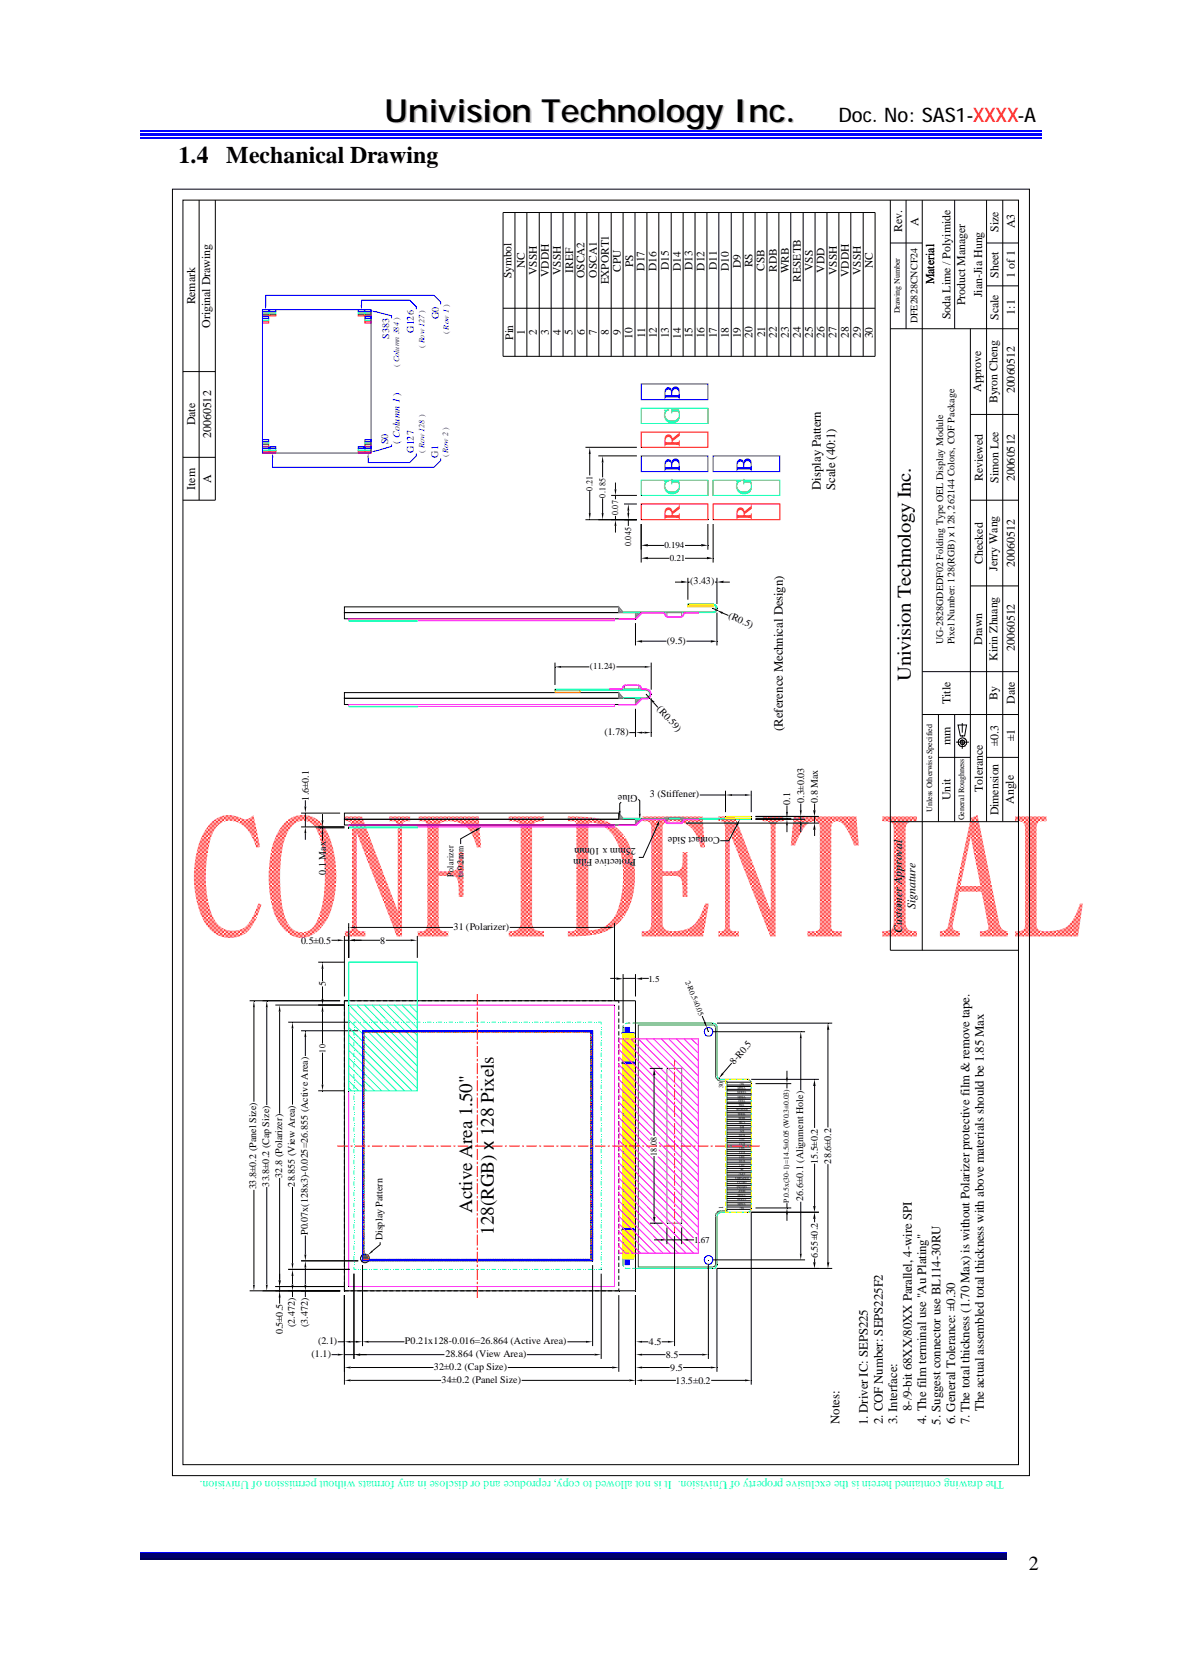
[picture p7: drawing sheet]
<svg xmlns="http://www.w3.org/2000/svg" width="210mm" height="297mm" viewBox="0 0 210 297" stroke-linecap="round" stroke-linejoin="round" font-family="sans-serif">
<defs><g id="words">
<text font-size="5.7" fill="#bfbfbf" x="68.6" y="21.9">Univision Technology Inc.</text>
<g font-size="4.2">
<text x="31.7" y="29">1.4</text>
<text x="40.2" y="29">Mechanical Drawing</text>
</g>
<g font-size="4.1" fill="#00f">
<text x="120.8" y="71" transform="rotate(-90 120.8 71)">B</text>
<text x="120.8" y="83.8" transform="rotate(-90 120.8 83.8)">B</text>
<text x="133.6" y="83.8" transform="rotate(-90 133.6 83.8)">B</text>
</g>
<g font-size="4.1" fill="#0f0">
<text x="120.8" y="75.3" transform="rotate(-90 120.8 75.3)">G</text>
<text x="120.8" y="88.1" transform="rotate(-90 120.8 88.1)">G</text>
<text x="133.6" y="88.1" transform="rotate(-90 133.6 88.1)">G</text>
</g>
<g font-size="4.1" fill="#f00">
<text x="120.8" y="79.5" transform="rotate(-90 120.8 79.5)">R</text>
<text x="120.8" y="92.4" transform="rotate(-90 120.8 92.4)">R</text>
<text x="133.6" y="92.4" transform="rotate(-90 133.6 92.4)">R</text>
</g>
<g font-size="3.6">
<text x="149" y="21.7">Doc. No: SAS1-XXXX-A</text>
<text x="182.9" y="279.2">2</text>
</g>
<text font-size="3.5" x="161.9" y="121" transform="rotate(-90 161.9 121)">Univision Technology Inc.</text>
<g font-size="3.4">
<text x="83.9" y="215.7" transform="rotate(-90 83.9 215.7)">Active Area 1.50&quot;</text>
<text x="87.8" y="219.5" transform="rotate(-90 87.8 219.5)">128(RGB) x 128 Pixels</text>
</g>
<g font-size="2.3">
<text x="145.9" y="87.1" transform="rotate(-90 145.9 87.1)">Display Pattern</text>
<text x="148.4" y="87.1" transform="rotate(-90 148.4 87.1)">Scale (40:1)</text>
<text x="139.1" y="130" transform="rotate(-90 139.1 130)">(Reference Mechnical Design)</text>
<text x="162.1" y="250.9" transform="rotate(-90 162.1 250.9)">8-/9-bit 68XX/80XX Parallel, 4-wire SPI</text>
<text x="174.8" y="250.8" transform="rotate(-90 174.8 250.8)">The actual assembled total thickness with above materials should be 1.85 Max</text>
<text x="149.2" y="253.1" transform="rotate(-90 149.2 253.1)">Notes:</text>
<text x="154.3" y="253.3" transform="rotate(-90 154.3 253.3)">1. Driver IC: SEPS225</text>
<text x="156.9" y="253.2" transform="rotate(-90 156.9 253.2)">2. COF Number: SEPS225F2</text>
<text x="159.4" y="253.2" transform="rotate(-90 159.4 253.2)">3. Interface:</text>
<text x="164.6" y="253.2" transform="rotate(-90 164.6 253.2)">4. The film terminal use &quot;Au Plating&quot;</text>
<text x="167.1" y="253.3" transform="rotate(-90 167.1 253.3)">5. Suggest connector use BL114-30RU</text>
<text x="169.8" y="253.2" transform="rotate(-90 169.8 253.2)">6. General Tolerance: ±0.30</text>
<text x="172.3" y="253.2" transform="rotate(-90 172.3 253.2)">7. The total thickness (1.70 Max) is without Polarizer protective film &amp; remove tape.</text>
</g>
<g font-size="2.1">
<text x="160.4" y="41.2" transform="rotate(-90 160.4 41.2)">Rev.</text>
<text x="163.2" y="40.1" transform="rotate(-90 163.2 40.1)">A</text>
<text x="177.5" y="41.2" transform="rotate(-90 177.5 41.2)">Size</text>
<text x="180.3" y="40.6" transform="rotate(-90 180.3 40.6)">A3</text>
<text x="166" y="50.6" transform="rotate(-90 166 50.6)">Material</text>
<text x="174.6" y="52.8" transform="rotate(-90 174.6 52.8)">Jian-Jia Hung</text>
<text x="177.5" y="49.4" transform="rotate(-90 177.5 49.4)">Sheet</text>
<text x="180.3" y="49.5" transform="rotate(-90 180.3 49.5)">1 of 1</text>
<text x="34.7" y="54.1" transform="rotate(-90 34.7 54.1)">Remark</text>
<text x="37.3" y="58.3" transform="rotate(-90 37.3 58.3)">Original Drawing</text>
<text x="168.9" y="56.7" transform="rotate(-90 168.9 56.7)">Soda Lime / Polyimide</text>
<text x="171.5" y="54.3" transform="rotate(-90 171.5 54.3)">Product Manager</text>
<text x="177.5" y="56.9" transform="rotate(-90 177.5 56.9)">Scale</text>
<text x="180.3" y="56" transform="rotate(-90 180.3 56)">1:1</text>
<text x="174.4" y="69.7" transform="rotate(-90 174.4 69.7)">Approve</text>
<text x="177.3" y="71.7" transform="rotate(-90 177.3 71.7)">Byron Cheng</text>
<text x="180.3" y="69.9" transform="rotate(-90 180.3 69.9)">20060512</text>
<text x="34.7" y="75.6" transform="rotate(-90 34.7 75.6)">Date</text>
<text x="37.5" y="77.8" transform="rotate(-90 37.5 77.8)">20060512</text>
<text x="34.7" y="87.1" transform="rotate(-90 34.7 87.1)">Item</text>
<text x="37.5" y="85.9" transform="rotate(-90 37.5 85.9)">A</text>
<text x="174.7" y="85.5" transform="rotate(-90 174.7 85.5)">Reviewed</text>
<text x="177.5" y="85.9" transform="rotate(-90 177.5 85.9)">Simon Lee</text>
<text x="180.3" y="85.5" transform="rotate(-90 180.3 85.5)">20060512</text>
<text x="174.7" y="100.3" transform="rotate(-90 174.7 100.3)">Checked</text>
<text x="177.3" y="101.4" transform="rotate(-90 177.3 101.4)">Jerry Wang</text>
<text x="180.3" y="100.8" transform="rotate(-90 180.3 100.8)">20060512</text>
<text x="174.6" y="114.7" transform="rotate(-90 174.6 114.7)">Drawn</text>
<text x="177.3" y="117.4" transform="rotate(-90 177.3 117.4)">Kirin Zhuang</text>
<text x="180.3" y="115.8" transform="rotate(-90 180.3 115.8)">20060512</text>
<text x="168.9" y="125.2" transform="rotate(-90 168.9 125.2)">Title</text>
<text x="177.3" y="124.5" transform="rotate(-90 177.3 124.5)">By</text>
<text x="180.3" y="125.2" transform="rotate(-90 180.3 125.2)">Date</text>
<text x="180.3" y="131.8" transform="rotate(-90 180.3 131.8)">±1</text>
<text x="168.9" y="132.4" transform="rotate(-90 168.9 132.4)">mm</text>
<text x="177.5" y="132.6" transform="rotate(-90 177.5 132.6)">±0.3</text>
<text x="168.9" y="142.3" transform="rotate(-90 168.9 142.3)">Unit</text>
<text x="174.7" y="140.7" transform="rotate(-90 174.7 140.7)">Tolerance</text>
<text x="180.2" y="142.9" transform="rotate(-90 180.2 142.9)">Angle</text>
<text x="177.5" y="145" transform="rotate(-90 177.5 145)">Dimension</text>
<text x="162.7" y="161.6" transform="rotate(-90 162.7 161.6)">Signature</text>
<text x="160.4" y="165.9" transform="rotate(-90 160.4 165.9)">Customer Approval</text>
</g>
<text font-size="2.1" fill="#0ff" x="178.4" y="263.2" transform="rotate(-180 178.4 263.2)">The drawing contained herein is the exclusive property of Univision. It is not allowed to copy, reproduce and or disclose in any formats without permission of Univision.</text>
<g font-size="2">
<text x="93.3" y="47.7" transform="rotate(-90 93.3 47.7)">NC</text>
<text x="112.5" y="47.4" transform="rotate(-90 112.5 47.4)">PS</text>
<text x="131.7" y="47.6" transform="rotate(-90 131.7 47.6)">D9</text>
<text x="133.8" y="47.5" transform="rotate(-90 133.8 47.5)">RS</text>
<text x="155.1" y="47.7" transform="rotate(-90 155.1 47.7)">NC</text>
<text x="90.9" y="49.5" transform="rotate(-90 90.9 49.5)">Symbol</text>
<text x="95.4" y="48.9" transform="rotate(-90 95.4 48.9)">VSSH</text>
<text x="97.5" y="49.2" transform="rotate(-90 97.5 49.2)">VDDH</text>
<text x="99.7" y="48.9" transform="rotate(-90 99.7 48.9)">VSSH</text>
<text x="101.9" y="48.4" transform="rotate(-90 101.9 48.4)">IREF</text>
<text x="103.9" y="49.4" transform="rotate(-90 103.9 49.4)">OSCA2</text>
<text x="106.1" y="49.4" transform="rotate(-90 106.1 49.4)">OSCA1</text>
<text x="108.2" y="50.6" transform="rotate(-90 108.2 50.6)">EXPORT1</text>
<text x="110.3" y="48.4" transform="rotate(-90 110.3 48.4)">CPU</text>
<text x="114.6" y="48.1" transform="rotate(-90 114.6 48.1)">D17</text>
<text x="116.7" y="48.1" transform="rotate(-90 116.7 48.1)">D16</text>
<text x="118.9" y="48" transform="rotate(-90 118.9 48)">D15</text>
<text x="121" y="48.1" transform="rotate(-90 121 48.1)">D14</text>
<text x="123.1" y="48" transform="rotate(-90 123.1 48)">D13</text>
<text x="125.2" y="48.1" transform="rotate(-90 125.2 48.1)">D12</text>
<text x="127.4" y="48" transform="rotate(-90 127.4 48)">D11</text>
<text x="129.5" y="48.1" transform="rotate(-90 129.5 48.1)">D10</text>
<text x="135.9" y="48.2" transform="rotate(-90 135.9 48.2)">CSB</text>
<text x="138.1" y="48.4" transform="rotate(-90 138.1 48.4)">RDB</text>
<text x="140.2" y="48.5" transform="rotate(-90 140.2 48.5)">WRB</text>
<text x="142.3" y="50.1" transform="rotate(-90 142.3 50.1)">RESETB</text>
<text x="144.4" y="48.1" transform="rotate(-90 144.4 48.1)">VSS</text>
<text x="146.6" y="48.4" transform="rotate(-90 146.6 48.4)">VDD</text>
<text x="148.8" y="48.9" transform="rotate(-90 148.8 48.9)">VSSH</text>
<text x="150.9" y="49.2" transform="rotate(-90 150.9 49.2)">VDDH</text>
<text x="153" y="48.9" transform="rotate(-90 153 48.9)">VSSH</text>
<text x="93.3" y="59.6" transform="rotate(-90 93.3 59.6)">1</text>
<text x="95.4" y="59.5" transform="rotate(-90 95.4 59.5)">2</text>
<text x="97.5" y="59.5" transform="rotate(-90 97.5 59.5)">3</text>
<text x="99.7" y="59.5" transform="rotate(-90 99.7 59.5)">4</text>
<text x="101.8" y="59.5" transform="rotate(-90 101.8 59.5)">5</text>
<text x="104" y="59.6" transform="rotate(-90 104 59.6)">6</text>
<text x="106.1" y="59.6" transform="rotate(-90 106.1 59.6)">7</text>
<text x="108.2" y="59.6" transform="rotate(-90 108.2 59.6)">8</text>
<text x="110.3" y="59.6" transform="rotate(-90 110.3 59.6)">9</text>
<text x="136" y="60" transform="rotate(-90 136 60)">21</text>
<text x="91.2" y="60.5" transform="rotate(-90 91.2 60.5)">Pin</text>
<text x="112.4" y="60.2" transform="rotate(-90 112.4 60.2)">10</text>
<text x="114.6" y="60.1" transform="rotate(-90 114.6 60.1)">11</text>
<text x="116.8" y="60.1" transform="rotate(-90 116.8 60.1)">12</text>
<text x="118.9" y="60.1" transform="rotate(-90 118.9 60.1)">13</text>
<text x="121" y="60.2" transform="rotate(-90 121 60.2)">14</text>
<text x="123.1" y="60.1" transform="rotate(-90 123.1 60.1)">15</text>
<text x="125.2" y="60.1" transform="rotate(-90 125.2 60.1)">16</text>
<text x="127.4" y="60.1" transform="rotate(-90 127.4 60.1)">17</text>
<text x="129.5" y="60.1" transform="rotate(-90 129.5 60.1)">18</text>
<text x="131.7" y="60.1" transform="rotate(-90 131.7 60.1)">19</text>
<text x="133.8" y="60" transform="rotate(-90 133.8 60)">20</text>
<text x="138.1" y="60" transform="rotate(-90 138.1 60)">22</text>
<text x="140.2" y="60" transform="rotate(-90 140.2 60)">23</text>
<text x="142.3" y="60" transform="rotate(-90 142.3 60)">24</text>
<text x="144.4" y="60" transform="rotate(-90 144.4 60)">25</text>
<text x="146.6" y="60" transform="rotate(-90 146.6 60)">26</text>
<text x="148.7" y="60" transform="rotate(-90 148.7 60)">27</text>
<text x="150.9" y="60" transform="rotate(-90 150.9 60)">28</text>
<text x="153" y="60" transform="rotate(-90 153 60)">29</text>
<text x="155.1" y="60.1" transform="rotate(-90 155.1 60.1)">30</text>
</g>
<g font-size="1.8" fill="#00f">
<text x="73.6" y="59.2" transform="rotate(-90 73.6 59.2)">G126</text>
<text x="78" y="56.7" transform="rotate(-90 78 56.7)">G0</text>
<text x="69.2" y="60.2" transform="rotate(-90 69.2 60.2)">S383</text>
<text x="69" y="78.9" transform="rotate(-90 69 78.9)">S0</text>
<text x="71" y="78.9" transform="rotate(-90 71 78.9)">( Column 1 )</text>
<text x="73.6" y="80.5" transform="rotate(-90 73.6 80.5)">G127</text>
<text x="77.9" y="81.4" transform="rotate(-90 77.9 81.4)">G1</text>
</g>
<g font-size="1.8">
<text x="163.1" y="57.5" transform="rotate(-90 163.1 57.5)">DFE2828CNCF24</text>
<text x="122.7" y="103.9">(3.43)</text>
<text x="129.4" y="109.8" transform="rotate(24 129.4 109.8)">(R0.5)</text>
<text x="118.5" y="114.4">(9.5)</text>
<text x="167.6" y="114.5" transform="rotate(-90 167.6 114.5)">UG-2828GDEDF02 Folding Type OEL Display Module</text>
<text x="169.7" y="114.5" transform="rotate(-90 169.7 114.5)">Pixel Number: 128(RGB) x 128, 262144 Colors, COF Package</text>
<text x="107.4" y="130.7">(1.78)</text>
<text x="116.7" y="126.1" transform="rotate(48 116.7 126.1)">(R0.59)</text>
<text x="54.9" y="142.3" transform="rotate(-90 54.9 142.3)">1.6±0.1</text>
<text x="113.3" y="141.2" transform="rotate(-180 113.3 141.2)">Glue</text>
<text x="115.5" y="141.7">3 (Stiffener)</text>
<text x="140.5" y="143.1" transform="rotate(-90 140.5 143.1)">0.1</text>
<text x="142.9" y="142.8" transform="rotate(-90 142.9 142.8)">0.3±0.03</text>
<text x="145.4" y="142.8" transform="rotate(-90 145.4 142.8)">0.8 Max</text>
<text x="127.9" y="148.9" transform="rotate(-180 127.9 148.9)">Contact Side</text>
<text x="57.9" y="155.5" transform="rotate(-90 57.9 155.5)">0.1 Max</text>
<text x="113" y="152.8" transform="rotate(-180 113 152.8)">Protective Film</text>
<text x="113" y="150.7" transform="rotate(-180 113 150.7)">25mm x 10mm</text>
<text x="53.5" y="167.7">0.5±0.5</text>
<text x="67.6" y="167.7">8</text>
<text x="80.6" y="165.3">31 (Polarizer)</text>
<text x="57.9" y="175.4" transform="rotate(-90 57.9 175.4)">5</text>
<text x="130.5" y="189.3" transform="rotate(-50 130.5 189.3)">8-R0.5</text>
<text x="50.1" y="209.4" transform="rotate(-90 50.1 209.4)">32.8 (Polarizer)</text>
<text x="145.4" y="206.9" transform="rotate(-90 145.4 206.9)">15.5±0.2</text>
<text x="147.7" y="206.9" transform="rotate(-90 147.7 206.9)">28.6±0.2</text>
<text x="45.6" y="211.4" transform="rotate(-90 45.6 211.4)">33.8±0.2 (Panel Size)</text>
<text x="47.8" y="210.9" transform="rotate(-90 47.8 210.9)">33.8±0.2 (Cap Size)</text>
<text x="52.4" y="210.9" transform="rotate(-90 52.4 210.9)">28.855 (View Area)</text>
<text x="142.7" y="213.5" transform="rotate(-90 142.7 213.5)">26.6±0.1 (Alignment Hole)</text>
<text x="54.7" y="219.6" transform="rotate(-90 54.7 219.6)">P0.07x(128x3)-0.025=26.855 (Active Area)</text>
<text x="68" y="220.5" transform="rotate(-90 68 220.5)">Display Pattern</text>
<text x="145.4" y="223.6" transform="rotate(-90 145.4 223.6)">6.55±0.2</text>
<text x="50.3" y="237.2" transform="rotate(-90 50.3 237.2)">0.5±0.5</text>
<text x="52.4" y="235.9" transform="rotate(-90 52.4 235.9)">(2.472)</text>
<text x="54.7" y="235.9" transform="rotate(-90 54.7 235.9)">(3.472)</text>
<text x="56.6" y="238.9">(2.1)</text>
<text x="72" y="238.9">P0.21x128-0.016=26.864 (Active Area)</text>
<text x="115.3" y="239.1">4.5</text>
<text x="55.4" y="241.2">(1.1)</text>
<text x="77.1" y="243.5">32±0.2 (Cap Size)</text>
<text x="78.5" y="245.8">34±0.2 (Panel Size)</text>
<text x="79.2" y="241.2">28.864 (View Area)</text>
<text x="118.4" y="241.4">8.5</text>
<text x="119.1" y="243.7">9.5</text>
<text x="120.1" y="246">13.5±0.2</text>
</g>
<g font-size="1.6">
<text x="105.3" y="87.3" transform="rotate(-90 105.3 87.3)">0.21</text>
<text x="107.6" y="88.5" transform="rotate(-90 107.6 88.5)">0.185</text>
<text x="109.9" y="91.6" transform="rotate(-90 109.9 91.6)">0.07</text>
<text x="112.2" y="97.1" transform="rotate(-90 112.2 97.1)">0.045</text>
<text x="118.1" y="97.5">0.194</text>
<text x="119" y="99.8">0.21</text>
<text x="104.8" y="118.9">(11.24)</text>
<text x="80.6" y="156" transform="rotate(-90 80.6 156)">Polarizer</text>
<text x="82.4" y="156" transform="rotate(-90 82.4 156)">t=0.2mm</text>
<text x="115.2" y="174.5">1.5</text>
<text x="57.8" y="187.2" transform="rotate(-90 57.8 187.2)">10</text>
<text x="116.8" y="205.5" transform="rotate(-90 116.8 205.5)">18.08</text>
<text x="123.4" y="220.9">1</text>
<text x="124.1" y="220.9">.</text>
<text x="124.5" y="220.9">67</text>
</g>
<g font-size="1.4" fill="#00f">
<text x="79.8" y="59.5" transform="rotate(-90 79.8 59.5)">( Row 1 )</text>
<text x="71" y="65.2" transform="rotate(-90 71 65.2)">( Column 384 )</text>
<text x="75.4" y="61.9" transform="rotate(-90 75.4 61.9)">( Row 127 )</text>
<text x="75.4" y="80.5" transform="rotate(-90 75.4 80.5)">( Row 128 )</text>
<text x="79.7" y="81.3" transform="rotate(-90 79.7 81.3)">( Row 2 )</text>
</g>
<g font-size="1.4">
<text x="159.9" y="55.7" transform="rotate(-90 159.9 55.7)">Drawing Number</text>
<text x="165.7" y="144.4" transform="rotate(-90 165.7 144.4)">Unless Otherwise Specified</text>
<text x="171.4" y="145.8" transform="rotate(-90 171.4 145.8)">General Roughness</text>
<text x="121.8" y="174.5" transform="rotate(68 121.8 174.5)">2-R0.5±0.05</text>
<text x="140.2" y="213.8" transform="rotate(-90 140.2 213.8)">P.0.5x(30-1)=14.5±0.05 (W0.3±0.03)</text>
</g>
<g font-size="1.1">
<text x="128.5" y="193.5" transform="rotate(-90 128.5 193.5)">30</text>
<text x="128.5" y="215" transform="rotate(-90 128.5 215)">1</text>
</g>
<g font-size=".6">
<text x="132.2" y="192.5" transform="rotate(-180 132.2 192.5)">NC</text>
<text x="132.3" y="196.3" transform="rotate(-180 132.3 196.3)">VSS</text>
<text x="132.5" y="195.5" transform="rotate(-180 132.5 195.5)">VDD</text>
<text x="132.5" y="197.8" transform="rotate(-180 132.5 197.8)">WRB</text>
<text x="132.6" y="194.7" transform="rotate(-180 132.6 194.7)">VSSH</text>
<text x="132.6" y="193.2" transform="rotate(-180 132.6 193.2)">VSSH</text>
<text x="132.7" y="194" transform="rotate(-180 132.7 194)">VDDH</text>
<text x="132.9" y="197" transform="rotate(-180 132.9 197)">RESETB</text>
<text x="132.2" y="200.1" transform="rotate(-180 132.2 200.1)">RS</text>
<text x="132.2" y="200.8" transform="rotate(-180 132.2 200.8)">D9</text>
<text x="132.3" y="203.9" transform="rotate(-180 132.3 203.9)">D13</text>
<text x="132.3" y="202.4" transform="rotate(-180 132.3 202.4)">D11</text>
<text x="132.4" y="199.3" transform="rotate(-180 132.4 199.3)">CSB</text>
<text x="132.4" y="198.6" transform="rotate(-180 132.4 198.6)">RDB</text>
<text x="132.4" y="203.1" transform="rotate(-180 132.4 203.1)">D12</text>
<text x="132.4" y="201.6" transform="rotate(-180 132.4 201.6)">D10</text>
<text x="132.2" y="207.7" transform="rotate(-180 132.2 207.7)">PS</text>
<text x="132.3" y="206.9" transform="rotate(-180 132.3 206.9)">D17</text>
<text x="132.3" y="205.4" transform="rotate(-180 132.3 205.4)">D15</text>
<text x="132.4" y="208.5" transform="rotate(-180 132.4 208.5)">CPU</text>
<text x="132.4" y="206.2" transform="rotate(-180 132.4 206.2)">D16</text>
<text x="132.4" y="204.7" transform="rotate(-180 132.4 204.7)">D14</text>
<text x="132.7" y="210" transform="rotate(-180 132.7 210)">OSCA1</text>
<text x="133.1" y="209.2" transform="rotate(-180 133.1 209.2)">EXPORT1</text>
<text x="132.2" y="214.6" transform="rotate(-180 132.2 214.6)">NC</text>
<text x="132.5" y="211.5" transform="rotate(-180 132.5 211.5)">IREF</text>
<text x="132.6" y="213.8" transform="rotate(-180 132.6 213.8)">VSSH</text>
<text x="132.6" y="212.3" transform="rotate(-180 132.6 212.3)">VSSH</text>
<text x="132.7" y="213" transform="rotate(-180 132.7 213)">VDDH</text>
<text x="132.8" y="210.7" transform="rotate(-180 132.8 210.7)">OSCA2</text>
</g>
</g></defs>
<g fill="#f00">
<path d="M37.5 146.2a4.6 4.6 0 0 1 5.7-.6h.2a1.74 1.74 0 0 0 1.6-.7l1.2 5.7-.6 .1a6.5 6.5 0 0 0-3.5-4.6 3.2 3.2 0 0 0-4.4 2.2 23.7 23.7 0 0 0-.1 14.1 3.9 3.9 0 0 0 5.8 2.5 8.7 8.7 0 0 0 2.5-4.3l.6 .2a10.5 10.5 0 0 1-2.8 5.1 5.1 5.1 0 0 1-7.3-1.9 18.1 18.1 0 0 1 0-16.3z" fill-rule="evenodd"/>
<path d="M50.9 146a4.5 4.5 0 0 1 7 1.5 19.3 19.3 0 0 1 .3 15.8 5.8 5.8 0 0 1-4.6 3.4 5.3 5.3 0 0 1-4.4-3.3 20.9 20.9 0 0 1-1-12.1 10 10 0 0 1 2.7-5.3zM51.9 146.8a9.7 9.7 0 0 0-2 5.6 30.7 30.7 0 0 0 .7 10.4 4 4 0 0 0 2.3 2.8 2.86 2.86 0 0 0 3.5-2 24 24 0 0 0 .7-13.8l-.4-1.4a2.98 2.98 0 0 0-2.9-2.5 2.52 2.52 0 0 0-1.9 .9z" fill-rule="evenodd"/>
<path d="M61.3 145.1h3l6.4 16.9v-13.6a2.6 2.6 0 0 0-.3-2.2l-.6-.2h-.6v-.9h3.7v.9a1.07 1.07 0 0 0-1.4 1.2v19.3h-1l-7.1-18.5v16.7a.87 .87 0 0 0 1.3 .8h.2v1h-3.6v-1h.3a.76 .76 0 0 0 1-.8v-17.5a1.13 1.13 0 0 0-1.3-1.3z" fill-rule="evenodd"/>
<path d="M74.4 145.1h10.7l.4 5.5h-.7a6.1 6.1 0 0 0-2.7-4.1 4.7 4.7 0 0 0-3.8-.2l-.3 .7v7.9h1.8a1.42 1.42 0 0 0 1.7-1.7v-1.7h.9v7.9h-.9v-.3a6.5 6.5 0 0 0-.4-3.1 3.5 3.5 0 0 0-2.2-.3h-.9v7.5a2.37 2.37 0 0 0 .5 2.3h1.2v1h-5.4v-1h.5a.94 .94 0 0 0 1.1-.9v-17.6a1.09 1.09 0 0 0-1.5-1z" fill-rule="evenodd"/>
<path d="M90.4 145.1h6.3v.9h-.9a1.23 1.23 0 0 0-1.2 1.3v15.3a3.5 3.5 0 0 0 .3 2.5 2.04 2.04 0 0 0 1.8 .4v1h-6.3v-1h.5a1.43 1.43 0 0 0 1.6-1.7v-15.2a3.8 3.8 0 0 0-.1-2.1l-.6-.4-1.4-.1z" fill-rule="evenodd"/>
<path d="M100.9 145.1a17.2 17.2 0 0 1 6.6 .8 8.4 8.4 0 0 1 5.1 6.6 13.6 13.6 0 0 1-2.3 11.3 8.9 8.9 0 0 1-6.2 2.6l-3.2 .1v-1h.5a.82 .82 0 0 0 1-.7v-18.1a.69 .69 0 0 0-1-.7h-.5zM104.6 146.4v18.3l.1 .6a5.2 5.2 0 0 0 5.4-4.5 17.8 17.8 0 0 0-.5-11.1 5.5 5.5 0 0 0-4.5-3.5z" fill-rule="evenodd"/>
<path d="M114.2 145.1h10.7l.4 5.5h-.8a6.2 6.2 0 0 0-2.6-4.1 4.7 4.7 0 0 0-3.8-.2l-.3 .7v7.9h1.8a1.42 1.42 0 0 0 1.7-1.7v-1.7h.9v7.9h-.9v-.3a7.2 7.2 0 0 0-.4-3.1 4.4 4.4 0 0 0-2.7-.3h-.4v6.5a5.9 5.9 0 0 0 .2 2.7 1.61 1.61 0 0 0 1.5 .6 4.7 4.7 0 0 0 5-2.8l.8-2.1h.7l-1 5.9h-11v-1h.6a.94 .94 0 0 0 1.1-.9v-17.6a1.09 1.09 0 0 0-1.5-1z" fill-rule="evenodd"/>
<path d="M127.7 145.1h2.9l6.4 16.9v-12.4a9.5 9.5 0 0 0-.1-3.2 1.33 1.33 0 0 0-1.3-.4v-.9h3.7v.9h-.3a.95 .95 0 0 0-.9 .2 .95 .95 0 0 0-.3 1v19.3h-.9l-7.2-18.5v16.7a.91 .91 0 0 0 1.3 .8h.3v1h-3.6v-1h.3a.69 .69 0 0 0 .9-.8v-17.5a1.08 1.08 0 0 0-1.2-1.3z" fill-rule="evenodd"/>
<path d="M141.1 145.1h11.1l.5 5.2h-.9l-.4-1a5.5 5.5 0 0 0-2.3-3.3 1.01 1.01 0 0 0-1.4 1.2v17.6a.92 .92 0 0 0 1.4 .7h.5v1h-6.1v-1h.9a1.03 1.03 0 0 0 1.3-.7v-16.3a2.49 2.49 0 0 0-.4-2.3 1.79 1.79 0 0 0-2.3 .9l-.9 1.3-.8 1.9h-.8z" fill-rule="evenodd"/>
<path d="M156.8 145.1h6.2v.9h-.9a1.18 1.18 0 0 0-1.1 1.3v15.3a3.1 3.1 0 0 0 .5 2.7l.5 .2h1v1h-6.2v-1h.5a1.35 1.35 0 0 0 1.5-1.7v-17.1a1.16 1.16 0 0 0-1.5-.7h-.5z" fill-rule="evenodd"/>
<path d="M172.6 145.4l1.1-.5 3.6 17.6a4.5 4.5 0 0 0 .8 2.6l.3 .3 .8 .1v1h-5v-1a1.47 1.47 0 0 0 1.5-.5l-1.3-6.5h-3.9l-.4 2.2a16.7 16.7 0 0 0-.7 4.3 1.19 1.19 0 0 0 1.2 .5v1h-.6h-3v-1a1.28 1.28 0 0 0 1.5-.9zM172.6 148.7l-1.9 8.8h3.5z" fill-rule="evenodd"/>
<path d="M180.4 145.1h5.6v.9h-.6a.95 .95 0 0 0-1.2 1.2v17.2a1.12 1.12 0 0 0 1.4 1.1h.8a4.4 4.4 0 0 0 4.4-2.2l1.1-2.7h.5l-.8 5.9h-11.2v-1a1.37 1.37 0 0 0 1.8-1.1v-17.2a1.34 1.34 0 0 0-1.8-1.2z" fill-rule="evenodd"/>
</g>
<path d="M24.9 24.6h160.3" fill="none" stroke="#00f" stroke-width=".25"/>
<path d="M24.9 23.7h160.3v.5h-160.3z" fill="#00f"/>
<path d="M24.9 23.3h160.3M24.9 276.1h153.9" fill="none" stroke="#00f" stroke-width=".25"/>
<path d="M24.9 276.2h153.9v.8h-153.9z" fill="#00006b"/>
<path d="M24.9 277.1h153.9" fill="none" stroke="#005" stroke-width=".25"/>
<g fill="none" stroke="#000" stroke-width=".18">
<path d="M30.6 33.6h152.4v228.7h-152.4zM32.5 35.6h148.5v224.8h-148.5zM35.4 35.6v53.3M38.3 35.6v53.3h-5.8M158.2 35.6v133.3h22.8M161 35.6v22.8M163.9 35.6v133.3M175.3 35.6v110.5M178.2 35.6v110.5M158.2 58.4h22.8M158.2 43.2h5.7M172.5 58.4v87.7"/>
<path d="M175.3 50.8h5.7M175.3 43.2h5.7M32.5 66.1h5.8M172.5 73.7h8.5M32.5 81.3h5.8M172.5 88.9h8.5M163.9 119.4h17.1M172.5 104.2h8.5M163.9 127h17.1M166.8 127v19.1M166.8 134.6h5.7M169.7 127v19.1"/>
<path d="M169.9 131.9h2.3M170.3 128.9h1.5l-.4 1.9h-.7zM170.5 131.4a.71 .71 0 0 1 .8-.2 .71 .71 0 0 1 .5 .7v.4l-.4 .4h-.6l-.4-.4a.63 .63 0 0 1 .1-.9zM170.8 131.7l.4-.1a.41 .41 0 0 1 .3 .4 .41 .41 0 0 1-.3 .3h-.4zM171 128.5v1.7M171 130.7v.3M171 131.4v1.7M175.3 134.6h5.7M61.2 145.6h51.7v1.1h-51.7zM113.5 142.1l.2 .2v2.3M158.2 146.1h22.8M44.4 177.9h16.1"/>
<path d="M45.1 179.1v16.7M47.4 179.1v17.3M48.9 178.7h12.3M49.7 179.8v18.2M56.6 171h4.6M57.3 172.2v2.2M57.3 175.4v2.2M58.9 167.1h1.1M61.2 177.9h51.7v51.6h-51.7zM61.2 166.4v10.7M61.2 178.7v.8M61.2 179.8v.8"/>
<path d="M61.2 167.1h.8M62 177.9h-.8v.4M62 164.1v6.2M62.3 177.9h.8M63.1 167.1h4.5M63.1 164.9h17.4M63.5 177.9h.8M64.6 177.9h.8M65.8 177.9h.7M66.9 177.9h.7M68.1 177.9h.7M68.6 167.1h4.4"/>
<path d="M69.2 177.9h.7M70.4 177.9h.7M71.5 177.9h.7M72.6 177.9h.8M73.7 177.9h.8M74.2 166.4v3.9M74.9 177.9h.8M76 177.9h.8M77.2 177.9h.8M78.3 177.9h.8M79.5 177.9h.8M80.6 177.9h.8"/>
<path d="M81.8 177.9h.7M82.9 177.9h.8M84.1 177.9h.7M85.2 177.9h.7M86.4 177.9h.7M87.5 177.9h.7M88.6 177.9h.8M89.7 177.9h.8M90.6 164.9h17.4M90.9 177.9h.8M92 177.9h.8M93.2 177.9h.8"/>
<path d="M94.3 177.9h.8M95.5 177.9h.8M96.6 177.9h.8M97.8 177.9h.8M98.9 177.9h.8M100.1 177.9h.7M101.2 177.9h.7M102.4 177.9h.7M103.5 177.9h.7M104.6 177.9h.8M105.7 177.9h.8M106.9 177.9h.8"/>
<path d="M108 177.9h.8M109.2 164.1v13.8h.8v.4M110 178.7v.8M110 179.8v.8M51.2 181.7h10.9M52 182.8v13.6M53.5 183.2h10.2M54.3 184.3v3.4M61.2 181v.8M61.2 182.1v.8M61.2 183.3v.8M61.2 184.4v.8"/>
<path d="M61.2 185.6v.8M61.2 186.7v.8M61.2 187.9v.8M61.2 189v.8M61.2 190.2v.7M61.2 191.3v.7M61.2 192.5v.7M61.2 193.6v.7M61.2 194.7v.8M61.2 195.8v.8M61.2 197v.8M61.2 198.1v.8"/>
<path d="M61.2 199.3v.8M110 181v.8M110 182.1v.8M110 183.3v.8M110 184.4v.8M110 185.6v.8M110 186.7v.8M110 187.9v.8M110 189v.8M110 190.2v.7M110 191.3v.7M110 192.5v.7"/>
<path d="M110 193.6v.7M110 194.7v.8M110 195.8v.8M110 197v.8M110 198.1v.8M110 199.3v.8M45.1 211.5v16.8M47.4 211v17.3M49.7 209.4v18.1M52 211v13.6M54.3 219.6v3.4M61.2 200.4v.8"/>
<path d="M61.2 201.6v.8M61.2 202.7v.8M61.2 203.9v.8M61.2 205v.8M61.2 206.2v.7M61.2 207.3v.7M61.2 208.5v.7M61.2 209.6v.7M61.2 210.7v.8M61.2 211.9v.7M61.2 213v.8M61.2 214.1v.8"/>
<path d="M61.2 215.3v.8M61.2 216.4v.8M61.2 217.6v.8M61.2 218.7v.8M61.2 219.9v.8M110 200.4v.8M110 201.6v.8M110 202.7v.8M110 203.9v.8M110 205v.8M110 206.2v.7M110 207.3v.7"/>
<path d="M110 208.5v.7M110 209.6v.7M110 210.7v.8M110 211.9v.7M110 213v.8M110 214.1v.8M110 215.3v.8M110 216.4v.8M110 217.6v.8M110 218.7v.8M110 219.9v.8M44.4 229.5h16.1"/>
<path d="M48.9 228.7h12.3M49.7 228.7v.8M49.7 230.6v1.1M51.2 225.7h10.9M52 226.8v1.5M52 229.5v1.1M53.5 224.1h10.2M54.3 225.3v3M54.3 229.5v1.1M60 238.5h1.2M61.2 221v.8M61.2 222.2v.7"/>
<path d="M61.2 223.3v.7M61.2 224.5v.7M61.2 225.6v.7M61.2 226.8v.7M61.2 227.9v.7M61.2 229v.5h.8M61.2 230.2v15.9M62.3 229.5h.8M62.3 238.5h.9M62.9 226.4v15.2M63.5 229.5h.8M64.4 224.9v14.4"/>
<path d="M64.6 229.5h.8M65.5 238.5h6.4M65.8 229.5h.7M66.9 229.5h.7M67.6 220.8v.4l-1.4 1.1M68.1 229.5h.7M69.2 229.5h.7M70.4 229.5h.7M71.5 229.5h.7M72.6 229.5h.8M73.7 229.5h.8M74.9 229.5h.8"/>
<path d="M76 229.5h.8M77.2 229.5h.8M78.3 229.5h.8M79.5 229.5h.8M80.6 229.5h.8M81.8 229.5h.7M82.9 229.5h.8M84.1 229.5h.7M85.2 229.5h.7M86.4 229.5h.7M87.5 229.5h.7M88.6 229.5h.8"/>
<path d="M89.7 229.5h.8M90.9 229.5h.8M92 229.5h.8M93.2 229.5h.8M94.3 229.5h.8M95.5 229.5h.8M96.6 229.5h.8M97.8 229.5h.8M98.9 229.5h.8M100.1 229.5h.7M100.8 238.5h3.3M101.2 229.5h.7"/>
<path d="M102.4 229.5h.7M103.5 229.5h.7M104.6 229.5h.8M105.3 224.9v14.4M105.7 229.5h.8M106.8 226.4v15.2M106.9 229.5h.8M108 229.5h.8M110 229v.5h-.8M110 221v.8M110 222.2v.7M110 223.3v.7"/>
<path d="M110 224.5v.7M110 225.6v.7M110 226.8v.7M110 227.9v.7M110 230.2v13.7M112.9 230.2v15.9M58.9 240.8h1.1M61.2 240.8h1.7M62.3 243.1h14.7M62.3 245.4h16.1M64 240.8h15M90.3 243.1h18.5"/>
<path d="M92.7 245.4h19.1M93.6 240.8h12.1"/>
<circle cx="64.9" cy="223.7" r=".76"/>
</g>
<path d="M62 178.7h47.2v50h-47.2z" fill="none" stroke="#f0f" stroke-width=".18"/>
<g fill="#000">
<path d="M113.5 144.6h.4l-.2 1.1zM45.1 177.9l.2 1.2h-.3zM47.4 177.9l.2 1.2h-.4zM49.7 178.7l.2 1.1h-.4zM57.1 177.6h.4l-.2 1.1zM57.3 171l.2 1.2h-.4zM60 167l1.2 .1-1.2 .2zM62 167.1l1.1-.1v.3zM62 164.9l1.1-.2v.3zM73 167l1.2 .1-1.2 .2zM108 164.7l1.2 .2-1.2 .1zM52 181.7l.2 1.1h-.4z"/>
<path d="M54.3 183.2l.1 1.1h-.3zM45 228.4h.3l-.2 1.1zM47.2 228.4h.4l-.2 1.1zM49.5 227.6h.4l-.2 1.1zM49.7 229.5l.2 1.1h-.4zM51.8 224.6h.4l-.2 1.1zM52 225.7l.2 1.1h-.4zM51.8 228.4h.4l-.2 1.1zM54.3 224.1l.1 1.2h-.3zM54.1 228.4h.3l-.1 1.1zM54.1 223h.3l-.1 1.1zM61.2 238.5l1.1-.1v.3z"/>
<path d="M63.2 238.4l1.2 .1-1.2 .2zM64.4 238.5l1.1-.1v.3zM66.1 222.3l.2 .2-.9 .6zM104.1 238.4l1.2 .1-1.2 .2zM60 240.6l1.2 .2-1.2 .2zM61.2 243.1l1.1-.2v.4zM61.2 245.4l1.1-.2v.3zM62.9 240.8l1.1-.2v.4zM105.7 240.6l1.1 .2-1.1 .2zM108.8 242.9l1.2 .2-1.2 .2zM111.8 245.2l1.2 .2-1.2 .1z"/>
</g>
<g fill="#000">
<path d="M45.1 177.9l.1 .1zM47.4 177.9l.1 .1zM57.3 171l.1 .1zM61.2 177.9l.1 .1zM61.2 167.1l.1 .1zM62 178.7h.1zM62 171l.1 .1zM62 167.1l.1 .1zM62 164.9h.1zM74.2 171l.1 .1zM109.2 178.7h.1zM52 181.7l.1 .1z"/>
<path d="M54.3 183.2l.1 .1zM62.9 181.7l.1 .1zM64.4 183.2l.1 .1zM49.7 228.7l.1 .1zM49.7 229.5h.1zM52 229.5h.1zM54.3 229.5h.1zM61.2 229.5h.1zM61.2 238.5l.1 .1zM62 228.7l.1 .1zM62.9 225.7h.1zM64.4 224.1l.1 .1z"/>
<path d="M64.4 238.5l.1 .1zM105.3 224.1l.1 .1zM106.8 225.7h.1zM110 229.5h.1zM112.9 229.5h.1zM61.2 243.1l.1 .1zM61.2 240.8l.1 .1zM62.9 240.8l.1 .1zM112.9 245.4l.1 .1z"/>
</g>
<g fill="none" stroke="#0ff" stroke-width=".18">
<path d="M62 171h12.2v22.9h-12.2zM62 171h12.2v7.7h-12.2zM62 179.9l12.2 12.2M62.1 178.7l12.1 12.1M63.4 178.7l10.8 10.8M64.8 178.7l9.4 9.4M66.1 178.7l8.1 8.1M67.4 178.7l6.8 6.7M68.7 178.7l5.5 5.4M70.1 178.7l4.1 4M71.5 178.7l2.7 2.7M72.8 178.7l1.4 1.3"/>
<path d="M62 192.1l1.8 1.8M62 190.8l3.2 3.1M62 193.4l.5 .5M62 189.4l4.5 4.5M62 188.1l5.8 5.8M62 186.7l7.2 7.2M62 185.3l8.5 8.6M62 184l9.9 9.9M62 182.6l11.2 11.3M62 181.3l12.2 12.2"/>
</g>
<path d="M110.7 145.5l.1 .1z" fill="#808080"/>
<g fill="none" stroke="#808080" stroke-width=".18">
<path d="M112.9 108.9h1.1l-1.1 1.1zM112.9 109.6l.3 .1M112.9 109.2l.5 .5M112.9 109l.6 .5M112.9 109.3h.1M113.1 108.9l-.2 .2M113.2 108.9l.4 .4M113.3 109.6l-.4 .2 .2 .1M113.4 108.9l-.2 .2M113.5 108.9l.3 .3M113.5 109.1l-.4 .4M113.6 108.9v.1"/>
<path d="M113.7 108.9l.2 .2M113.8 109.1l-.3 .2M114 108.9v.1M112.9 124.1h1.1l-1.1 1.1zM112.9 124.8l.3 .2M112.9 124.5l.5 .4M112.9 124.2l.6 .5M112.9 124.6h.1M113.1 124.1l-.2 .2M113.2 124.1l.4 .5M113.3 124.8l-.4 .3 .2 .1M113.4 124.1l-.2 .2"/>
<path d="M113.5 124.1l.3 .4M113.5 124.4l-.4 .3M113.6 124.1v.1M113.7 124.1l.2 .2M113.8 124.3l-.3 .3M114 124.1v.1M110 144.5l.7 1v.1h-.7zM110 145.1l.5 .5M110 145.3l.2 .3M110 144.7l.7 .8M110.1 144.7l-.1 .2M110.2 145.3l-.2 .3"/>
<path d="M110.3 145l-.2 .3M110.6 145.3l-.3 .3M112.9 145.6h1.1l-1.1 1.1zM112.9 146.6h.1M112.9 146.2l.3 .3M112.9 146l.4 .3M112.9 145.7l.6 .5M112.9 145.6h.1M113.1 145.6l.5 .5M113.2 146.2l-.3 .3M113.3 145.6l-.1 .1M113.4 145.6l.3 .3"/>
<path d="M113.4 145.8l-.4 .3M113.5 145.6h.1M113.7 145.6l.2 .2M113.8 145.7l-.3 .4"/>
</g>
<path d="M54.3 147l.1 1.1h-.3zM54.1 143.4h.3l-.1 1.1zM57.1 145.8h.4l-.2 1.2zM57.3 147.2l.2 1.1h-.4zM110 144.1h.3l-.1 1.1zM109.6 173.8l1.1 .2-1.1 .2zM113 174l1.1-.2v.4z" fill="#000"/>
<g fill="none" stroke="#000" stroke-width=".18">
<path d="M61.2 108.9h51.7v1.1h-51.7zM61.2 107.9h48.8v1h-48.8zM61.2 124.1h51.7v1.1h-51.7zM61.2 123.1h48.8v1h-48.8zM53.5 147h7.7M53.5 144.5h7M54.3 142.3v1.1M54.3 144.5v2.5M54.3 148.1v1.2M56.6 147.2h4.6M57.3 144.7v1.1M57.3 147v.2"/>
<path d="M57.3 148.3v1.2M61.2 144.5h48.8v1.1h-48.8zM110.4 142.6l-.2 .2v1.3M108.5 173.9h1.1M110.7 173.2v8.7M110.7 173.9h2.2M112.9 173.2v3.9M114.1 173.9h1.2"/>
</g>
<path d="M54.3 144.5l.1 .1zM57.3 147.2h.1zM61.2 144.5l.1 .1zM62 147l.1 .1zM62 147.2h.1zM110.7 173.9l.1 .1zM112.9 177.9l.1 .1zM110.7 182.6l.1 .1z" fill="#000"/>
<path d="M62 146.7h47.2v.3h-47.2z" fill="none" stroke="#f0f" stroke-width=".18"/>
<path d="M62 147h12.2v.2h-12.2z" fill="none" stroke="#0ff" stroke-width=".18"/>
<path d="M110.7 124.1h.1z" fill="#808080"/>
<path d="M110 123.1l.7 1h-.7zM110 123.9l.2 .2M110 123.7l.5 .4M110 123.3l.7 .8M110.1 123.3l-.1 .2M110.2 123.9l-.2 .2M110.3 123.5l-.2 .3M110.6 123.9l-.3 .2" fill="none" stroke="#808080" stroke-width=".18"/>
<path d="M110.7 108.8l.1 .1z" fill="#808080"/>
<path d="M110 107.9l.7 1h-.7zM110 108.6l.2 .3M110 108.5l.5 .4M110 108l.7 .8M110.1 108l-.1 .1M110.2 108.6l-.2 .3M110.3 108.3l-.2 .3M110.6 108.6l-.3 .3" fill="none" stroke="#808080" stroke-width=".18"/>
<g fill="none" stroke="#f00" stroke-width=".18">
<path d="M64.4 199.7l.3 .1zM64.4 199.5h.3zM64.4 199.2h.3zM64.4 198.8l.3 .1zM64.4 198.5l.3 .1zM64.4 198.1l.3 .1zM64.4 197.9h.3zM64.4 197.5l.3 .1zM64.4 197.2l.3 .1zM64.4 196.9h.3zM64.4 196.6h.3zM64.4 196.3l.3 .1z"/>
<path d="M64.4 195.9l.3 .1zM64.4 195.6l.3 .1zM64.4 195.3h.3zM64.4 195h.3zM64.4 194.7h.3zM64.4 194.3l.3 .1zM64.4 194l.3 .1zM64.4 193.6l.3 .1zM64.4 193.4l.3 .1zM64.4 193.1h.3zM64.4 192.7l.3 .1zM64.4 192.4l.3 .1z"/>
<path d="M64.4 192.1h.3zM64.4 191.8l.3 .1zM64.4 191.4l.3 .1zM64.4 191.1l.3 .1zM64.4 190.8l.3 .1zM64.4 190.5h.3zM64.4 190.2l.3 .1zM64.4 189.8l.3 .1zM64.4 189.5l.3 .1zM64.4 189.2h.3zM64.4 188.9l.3 .1zM64.4 188.6l.3 .1z"/>
<path d="M64.4 188.2l.3 .1zM64.4 187.9l.3 .1zM64.4 187.6h.3zM64.4 187.3l.3 .1zM64.4 187h.3zM64.4 186.6l.3 .1zM64.4 186.4h.3zM64.4 186l.3 .1zM64.4 185.7l.3 .1zM64.4 185.3l.3 .1zM64.4 185l.3 .1zM64.4 184.8h.3z"/>
<path d="M64.4 184.4l.3 .1zM64.4 184.1l.3 .1zM64.4 183.7l.3 .1zM64.4 183.5h.3zM64.7 183.5h.3zM65 183.5h.4zM65.4 183.5h.3zM65.7 183.5h.3zM66 183.5h.3zM66.3 183.5h.3zM66.6 183.5h.4zM67 183.5h.2z"/>
<path d="M67.3 183.5h.3zM67.6 183.5h.3zM67.9 183.5h.3zM68.2 183.5h.3zM68.6 183.5h.2zM68.9 183.5h.3zM69.2 183.5h.3zM69.5 183.5h.3zM69.8 183.5h.3zM70.2 183.5h.2zM70.4 183.5h.4zM70.8 183.5h.3z"/>
<path d="M71.1 183.5h.3zM71.5 183.5h.2zM71.8 183.5h.3zM72.1 183.5h.3zM72.4 183.5h.3zM72.7 183.5h.3zM73.1 183.5h.2zM73.3 183.5h.4zM73.7 183.5h.3zM74 183.5h.3zM74.3 183.5h.3zM74.7 183.5h.2z"/>
<path d="M74.9 183.5h.4zM75.3 183.5h.3zM75.6 183.5h.3zM75.9 183.5h.3zM76.2 183.5h.3zM76.5 183.5h.4zM76.9 183.5h.3zM77.2 183.5h.3zM77.6 183.5h.2zM77.8 183.5h.3zM78.1 183.5h.4zM78.5 183.5h.2z"/>
<path d="M78.8 183.5h.3zM79.1 183.5h.3zM79.4 183.5h.4zM79.8 183.5h.3zM80.1 183.5h.2zM80.4 183.5h.3zM80.7 183.5h.3zM81 183.5h.4zM81.4 183.5h.2zM81.7 183.5h.3zM82 183.5h.3zM82.3 183.5h.3z"/>
<path d="M82.6 183.5h.4zM83 183.5h.2zM83.3 183.5h.3zM83.6 183.5h.3zM83.9 183.5h.3zM84.2 183.5h.3zM84.6 183.5h.2zM84.8 183.5h.4zM85.2 183.5h.3zM85.5 183.5h.4zM85.9 183.5h.2zM86.2 183.5h.2z"/>
<path d="M86.4 183.5h.4zM86.8 183.5h.3zM87.1 183.5h.3zM87.5 183.5h.2zM87.7 183.5h.4zM88.1 183.5h.3zM88.4 183.5h.3zM88.7 183.5h.3zM89.1 183.5h.2zM89.3 183.5h.4zM89.7 183.5h.3zM90 183.5h.3z"/>
<path d="M90.3 183.5h.3zM90.6 183.5h.3zM90.9 183.5h.4zM91.3 183.5h.2zM91.6 183.5h.3zM91.9 183.5h.3zM92.2 183.5h.3zM92.5 183.5h.4zM92.9 183.5h.2zM93.2 183.5h.3zM93.5 183.5h.3zM93.8 183.5h.3z"/>
<path d="M94.1 183.5h.3zM94.5 183.5h.2zM94.8 183.5h.3zM95.1 183.5h.3zM95.4 183.5h.4zM95.8 183.5h.2zM96.1 183.5h.3zM96.4 183.5h.3zM96.7 183.5h.3zM97 183.5h.3zM97.4 183.5h.2zM97.7 183.5h.3z"/>
<path d="M98 183.5h.3zM98.3 183.5h.3zM98.6 183.5h.3zM99 183.5h.2zM99.2 183.5h.4zM99.6 183.5h.3zM99.9 183.5h.3zM100.2 183.5h.3zM100.6 183.5h.2zM100.8 183.5h.4zM101.2 183.5h.3zM101.5 183.5h.3z"/>
<path d="M101.9 183.5h.2zM102.1 183.5h.3zM102.4 183.5h.4zM102.8 183.5h.3zM103.1 183.5h.3zM103.5 183.5h.2zM103.7 183.5h.4zM104.1 183.5h.3zM104.4 183.5h.2zM104.7 183.5h.3zM105 183.5h.3zM105 199.7l.3 .1z"/>
<path d="M105 199.5h.3zM105 199.2h.3zM105 198.8l.3 .1zM105 198.5l.3 .1zM105 198.1l.3 .1zM105 197.9h.3zM105 197.5l.3 .1zM105 197.2l.3 .1zM105 196.9h.3zM105 196.6h.3zM105 196.3l.3 .1zM105 195.9l.3 .1z"/>
<path d="M105 195.6l.3 .1zM105 195.3h.3zM105 195h.3zM105 194.7h.3zM105 194.3l.3 .1zM105 194l.3 .1zM105 193.6l.3 .1zM105 193.4l.3 .1zM105 193.1h.3zM105 192.7l.3 .1zM105 192.4l.3 .1zM105 192.1h.3z"/>
<path d="M105 191.8l.3 .1zM105 191.4l.3 .1zM105 191.1l.3 .1zM105 190.8l.3 .1zM105 190.5h.3zM105 190.2l.3 .1zM105 189.8l.3 .1zM105 189.5l.3 .1zM105 189.2h.3zM105 188.9l.3 .1zM105 188.6l.3 .1zM105 188.2l.3 .1z"/>
<path d="M105 187.9l.3 .1zM105 187.6h.3zM105 187.3l.3 .1zM105 187h.3zM105 186.6l.3 .1zM105 186.4h.3zM105 186l.3 .1zM105 185.7l.3 .1zM105 185.3l.3 .1zM105 185l.3 .1zM105 184.8h.3zM105 184.4l.3 .1z"/>
<path d="M105 184.1l.3 .1zM105 183.7l.3 .1zM64.4 219.9l.3 .1zM64.4 219.6l.3 .1zM64.4 219.3l.3 .1zM64.4 219h.3zM64.4 218.6l.3 .1zM64.4 218.4h.3zM64.4 218l.3 .1zM64.4 217.7l.3 .1zM64.4 217.4h.3zM64.4 217l.3 .1z"/>
<path d="M64.4 216.8h.3zM64.4 216.4l.3 .1zM64.4 216.1l.3 .1zM64.4 215.7l.3 .1zM64.4 215.5h.3zM64.4 215.2h.3zM64.4 214.8l.3 .1zM64.4 214.5l.3 .1zM64.4 214.1l.3 .1zM64.4 213.9l.3 .1zM64.4 213.5l.3 .1zM64.4 213.2l.3 .1z"/>
<path d="M64.4 212.9l.3 .1zM64.4 212.6h.3zM64.4 212.3l.3 .1zM64.4 211.9l.3 .1zM64.4 211.6l.3 .1zM64.4 211.3h.3zM64.4 211h.3zM64.4 210.7h.3zM64.4 210.3l.3 .1zM64.4 210l.3 .1zM64.4 209.7h.3zM64.4 209.4l.3 .1z"/>
<path d="M64.4 209.1h.3zM64.4 208.7l.3 .1zM64.4 208.4l.3 .1zM64.4 208.1h.3zM64.4 207.8l.3 .1zM64.4 207.4l.3 .1zM64.4 207.1l.3 .1zM64.4 206.8l.3 .1zM64.4 206.5l.3 .1zM64.4 206.2l.3 .1zM64.4 205.8l.3 .1zM64.4 205.5l.3 .1z"/>
<path d="M64.4 205.2h.3zM64.4 204.9l.3 .1zM64.4 204.6l.3 .1zM64.4 204.2l.3 .1zM64.4 203.9l.3 .1zM64.4 203.6l.3 .1zM64.4 203.3l.3 .1zM64.4 203h.3zM64.4 202.6l.3 .1zM64.4 202.4h.3zM64.4 202l.3 .1zM64.4 201.7l.3 .1z"/>
<path d="M64.4 201.4h.3zM64.4 201l.3 .1zM64.4 200.8h.3zM64.4 200.4l.3 .1zM64.4 200.1l.3 .1zM105 219.9l.3 .1zM105 219.6l.3 .1zM105 219.3l.3 .1zM105 219h.3zM105 218.6l.3 .1zM105 218.4h.3zM105 218l.3 .1z"/>
<path d="M105 217.7l.3 .1zM105 217.4h.3zM105 217l.3 .1zM105 216.8h.3zM105 216.4l.3 .1zM105 216.1l.3 .1zM105 215.7l.3 .1zM105 215.5h.3zM105 215.2h.3zM105 214.8l.3 .1zM105 214.5l.3 .1zM105 214.1l.3 .1z"/>
<path d="M105 213.9l.3 .1zM105 213.5l.3 .1zM105 213.2l.3 .1zM105 212.9l.3 .1zM105 212.6h.3zM105 212.3l.3 .1zM105 211.9l.3 .1zM105 211.6l.3 .1zM105 211.3h.3zM105 211h.3zM105 210.7h.3zM105 210.3l.3 .1z"/>
<path d="M105 210l.3 .1zM105 209.7h.3zM105 209.4l.3 .1zM105 209.1h.3zM105 208.7l.3 .1zM105 208.4l.3 .1zM105 208.1h.3zM105 207.8l.3 .1zM105 207.4l.3 .1zM105 207.1l.3 .1zM105 206.8l.3 .1zM105 206.5l.3 .1z"/>
<path d="M105 206.2l.3 .1zM105 205.8l.3 .1zM105 205.5l.3 .1zM105 205.2h.3zM105 204.9l.3 .1zM105 204.6l.3 .1zM105 204.2l.3 .1zM105 203.9l.3 .1zM105 203.6l.3 .1zM105 203.3l.3 .1zM105 203h.3zM105 202.6l.3 .1z"/>
<path d="M105 202.4h.3zM105 202l.3 .1zM105 201.7l.3 .1zM105 201.4h.3zM105 201l.3 .1zM105 200.8h.3zM105 200.4l.3 .1zM105 200.1l.3 .1zM64.4 224.1h.3zM64.4 223.8l.3 .1zM64.4 223.4l.3 .1zM64.4 223.1l.3 .1z"/>
<path d="M64.4 222.9h.3zM64.4 222.5l.3 .1zM64.4 222.2l.3 .1zM64.4 221.8l.3 .1zM64.4 221.5l.3 .1zM64.4 221.2h.3zM64.4 220.9l.3 .1zM64.4 220.6l.3 .1zM64.4 220.2l.3 .1zM64.7 224.1h.3zM65 224.1h.4zM65.4 224.1h.3z"/>
<path d="M65.7 224.1h.3zM66 224.1h.3zM66.3 224.1h.3zM66.6 224.1h.4zM67 224.1h.2zM67.3 224.1h.3zM67.6 224.1h.3zM67.9 224.1h.3zM68.2 224.1h.3zM68.6 224.1h.2zM68.9 224.1h.3zM69.2 224.1h.3z"/>
<path d="M69.5 224.1h.3zM69.8 224.1h.3zM70.2 224.1h.2zM70.4 224.1h.4zM70.8 224.1h.3zM71.1 224.1h.3zM71.5 224.1h.2zM71.8 224.1h.3zM72.1 224.1h.3zM72.4 224.1h.3zM72.7 224.1h.3zM73.1 224.1h.2z"/>
<path d="M73.3 224.1h.4zM73.7 224.1h.3zM74 224.1h.3zM74.3 224.1h.3zM74.7 224.1h.2zM74.9 224.1h.4zM75.3 224.1h.3zM75.6 224.1h.3zM75.9 224.1h.3zM76.2 224.1h.3zM76.5 224.1h.4zM76.9 224.1h.3z"/>
<path d="M77.2 224.1h.3zM77.6 224.1h.2zM77.8 224.1h.3zM78.1 224.1h.4zM78.5 224.1h.2zM78.8 224.1h.3zM79.1 224.1h.3zM79.4 224.1h.4zM79.8 224.1h.3zM80.1 224.1h.2zM80.4 224.1h.3zM80.7 224.1h.3z"/>
<path d="M81 224.1h.4zM81.4 224.1h.2zM81.7 224.1h.3zM82 224.1h.3zM82.3 224.1h.3zM82.6 224.1h.4zM83 224.1h.2zM83.3 224.1h.3zM83.6 224.1h.3zM83.9 224.1h.3zM84.2 224.1h.3zM84.6 224.1h.2z"/>
<path d="M84.8 224.1h.4zM85.2 224.1h.3zM85.5 224.1h.4zM85.9 224.1h.2zM86.2 224.1h.2zM86.4 224.1h.4zM86.8 224.1h.3zM87.1 224.1h.3zM87.5 224.1h.2zM87.7 224.1h.4zM88.1 224.1h.3zM88.4 224.1h.3z"/>
<path d="M88.7 224.1h.3zM89.1 224.1h.2zM89.3 224.1h.4zM89.7 224.1h.3zM90 224.1h.3zM90.3 224.1h.3zM90.6 224.1h.3zM90.9 224.1h.4zM91.3 224.1h.2zM91.6 224.1h.3zM91.9 224.1h.3zM92.2 224.1h.3z"/>
<path d="M92.5 224.1h.4zM92.9 224.1h.2zM93.2 224.1h.3zM93.5 224.1h.3zM93.8 224.1h.3zM94.1 224.1h.3zM94.5 224.1h.2zM94.8 224.1h.3zM95.1 224.1h.3zM95.4 224.1h.4zM95.8 224.1h.2zM96.1 224.1h.3z"/>
<path d="M96.4 224.1h.3zM96.7 224.1h.3zM97 224.1h.3zM97.4 224.1h.2zM97.7 224.1h.3zM98 224.1h.3zM98.3 224.1h.3zM98.6 224.1h.3zM99 224.1h.2zM99.2 224.1h.4zM99.6 224.1h.3zM99.9 224.1h.3z"/>
<path d="M100.2 224.1h.3zM100.6 224.1h.2zM100.8 224.1h.4zM101.2 224.1h.3zM101.5 224.1h.3zM101.9 224.1h.2zM102.1 224.1h.3zM102.4 224.1h.4zM102.8 224.1h.3zM103.1 224.1h.3zM103.5 224.1h.2zM103.7 224.1h.4z"/>
<path d="M104.1 224.1h.3zM104.4 224.1h.2zM104.7 224.1h.3zM105 224.1h.3zM105 223.8l.3 .1zM105 223.4l.3 .1zM105 223.1l.3 .1zM105 222.9h.3zM105 222.5l.3 .1zM105 222.2l.3 .1zM105 221.8l.3 .1zM105 221.5l.3 .1z"/>
<path d="M105 221.2h.3zM105 220.9l.3 .1zM105 220.6l.3 .1zM105 220.2l.3 .1z"/>
</g>
<g fill="none" stroke="#0f0" stroke-width=".18">
<path d="M64.4 200l.3 .1zM64.4 199.7h.3zM64.4 199.3l.3 .1zM64.4 199l.3 .1zM64.4 198.7l.3 .1zM64.4 198.4l.3 .1zM64.4 198l.3 .1zM64.4 197.7l.3 .1zM64.4 197.5h.3zM64.4 197.1l.3 .1zM64.4 196.8l.3 .1zM64.4 196.4l.3 .1z"/>
<path d="M64.4 196.1l.3 .1zM64.4 195.8h.3zM64.4 195.5l.3 .1zM64.4 195.2l.3 .1zM64.4 194.8l.3 .1zM64.4 194.6h.3zM64.4 194.2l.3 .1zM64.4 193.9l.3 .1zM64.4 193.6h.3zM64.4 193.2l.3 .1zM64.4 193l.3 .1zM64.4 192.6l.3 .1z"/>
<path d="M64.4 192.3l.3 .1zM64.4 192h.3zM64.4 191.7h.3zM64.4 191.4h.3zM64.4 191l.3 .1zM64.4 190.7l.3 .1zM64.4 190.3l.3 .1zM64.4 190.1h.3zM64.4 189.8h.3zM64.4 189.4l.3 .1zM64.4 189.1l.3 .1zM64.4 188.8h.3z"/>
<path d="M64.4 188.5l.3 .1zM64.4 188.1l.3 .1zM64.4 187.8l.3 .1zM64.4 187.5l.3 .1zM64.4 187.2h.3zM64.4 186.9l.3 .1zM64.4 186.5l.3 .1zM64.4 186.2l.3 .1zM64.4 185.9h.3zM64.4 185.6l.3 .1zM64.4 185.3h.3zM64.4 184.9l.3 .1z"/>
<path d="M64.4 184.6l.3 .1zM64.4 184.3h.3zM64.4 184l.3 .1zM64.4 183.7h.3zM64.4 183.3l.3 .1zM64.7 183.3l.3 .1zM65 183.3l.4 .1zM65.4 183.3l.3 .1zM65.7 183.3l.3 .1zM66 183.3l.3 .1zM66.3 183.3l.3 .1zM66.6 183.3l.4 .1z"/>
<path d="M67 183.3l.2 .1zM67.3 183.3l.3 .1zM67.6 183.3l.3 .1zM67.9 183.3l.3 .1zM68.2 183.3l.3 .1zM68.6 183.3l.2 .1zM68.9 183.3l.3 .1zM69.2 183.3l.3 .1zM69.5 183.3l.3 .1zM69.8 183.3l.3 .1zM70.2 183.3l.2 .1zM70.4 183.3l.4 .1z"/>
<path d="M70.8 183.3l.3 .1zM71.1 183.3l.3 .1zM71.5 183.3l.2 .1zM71.8 183.3l.3 .1zM72.1 183.3l.3 .1zM72.4 183.3l.3 .1zM72.7 183.3l.3 .1zM73.1 183.3l.2 .1zM73.3 183.3l.4 .1zM73.7 183.3l.3 .1zM74 183.3l.3 .1zM74.3 183.3l.3 .1z"/>
<path d="M74.7 183.3l.2 .1zM74.9 183.3l.4 .1zM75.3 183.3l.3 .1zM75.6 183.3l.3 .1zM75.9 183.3l.3 .1zM76.2 183.3l.3 .1zM76.5 183.3l.4 .1zM76.9 183.3l.3 .1zM77.2 183.3l.3 .1zM77.6 183.3l.2 .1zM77.8 183.3l.3 .1zM78.1 183.3l.4 .1z"/>
<path d="M78.5 183.3l.2 .1zM78.8 183.3l.3 .1zM79.1 183.3l.3 .1zM79.4 183.3l.4 .1zM79.8 183.3l.3 .1zM80.1 183.3l.2 .1zM80.4 183.3l.3 .1zM80.7 183.3l.3 .1zM81 183.3l.4 .1zM81.4 183.3l.2 .1zM81.7 183.3l.3 .1zM82 183.3l.3 .1z"/>
<path d="M82.3 183.3l.3 .1zM82.6 183.3l.4 .1zM83 183.3l.2 .1zM83.3 183.3l.3 .1zM83.6 183.3l.3 .1zM83.9 183.3l.3 .1zM84.2 183.3l.3 .1zM84.6 183.3l.2 .1zM84.8 183.3l.4 .1zM85.2 183.3l.3 .1zM85.5 183.3l.4 .1zM85.9 183.3l.2 .1z"/>
<path d="M86.2 183.3l.2 .1zM86.4 183.3l.4 .1zM86.8 183.3l.3 .1zM87.1 183.3l.3 .1zM87.5 183.3l.2 .1zM87.7 183.3l.4 .1zM88.1 183.3l.3 .1zM88.4 183.3l.3 .1zM88.7 183.3l.3 .1zM89.1 183.3l.2 .1zM89.3 183.3l.4 .1zM89.7 183.3l.3 .1z"/>
<path d="M90 183.3l.3 .1zM90.3 183.3l.3 .1zM90.6 183.3l.3 .1zM90.9 183.3l.4 .1zM91.3 183.3l.2 .1zM91.6 183.3l.3 .1zM91.9 183.3l.3 .1zM92.2 183.3l.3 .1zM92.5 183.3l.4 .1zM92.9 183.3l.2 .1zM93.2 183.3l.3 .1zM93.5 183.3l.3 .1z"/>
<path d="M93.8 183.3l.3 .1zM94.1 183.3l.3 .1zM94.5 183.3l.2 .1zM94.8 183.3l.3 .1zM95.1 183.3l.3 .1zM95.4 183.3l.4 .1zM95.8 183.3l.2 .1zM96.1 183.3l.3 .1zM96.4 183.3l.3 .1zM96.7 183.3l.3 .1zM97 183.3l.3 .1zM97.4 183.3l.2 .1z"/>
<path d="M97.7 183.3l.3 .1zM98 183.3l.3 .1zM98.3 183.3l.3 .1zM98.6 183.3l.3 .1zM99 183.3l.2 .1zM99.2 183.3l.4 .1zM99.6 183.3l.3 .1zM99.9 183.3l.3 .1zM100.2 183.3l.3 .1zM100.6 183.3l.2 .1zM100.8 183.3l.4 .1zM101.2 183.3l.3 .1z"/>
<path d="M101.5 183.3l.3 .1zM101.9 183.3l.2 .1zM102.1 183.3l.3 .1zM102.4 183.3l.4 .1zM102.8 183.3l.3 .1zM103.1 183.3l.3 .1zM103.5 183.3l.2 .1zM103.7 183.3l.4 .1zM104.1 183.3l.3 .1zM104.4 183.3l.2 .1zM104.7 183.3l.3 .1zM105 183.3l.3 .1z"/>
<path d="M105 200l.3 .1zM105 199.7h.3zM105 199.3l.3 .1zM105 199l.3 .1zM105 198.7l.3 .1zM105 198.4l.3 .1zM105 198l.3 .1zM105 197.7l.3 .1zM105 197.5h.3zM105 197.1l.3 .1zM105 196.8l.3 .1zM105 196.4l.3 .1z"/>
<path d="M105 196.1l.3 .1zM105 195.8h.3zM105 195.5l.3 .1zM105 195.2l.3 .1zM105 194.8l.3 .1zM105 194.6h.3zM105 194.2l.3 .1zM105 193.9l.3 .1zM105 193.6h.3zM105 193.2l.3 .1zM105 193l.3 .1zM105 192.6l.3 .1z"/>
<path d="M105 192.3l.3 .1zM105 192h.3zM105 191.7h.3zM105 191.4h.3zM105 191l.3 .1zM105 190.7l.3 .1zM105 190.3l.3 .1zM105 190.1h.3zM105 189.8h.3zM105 189.4l.3 .1zM105 189.1l.3 .1zM105 188.8h.3z"/>
<path d="M105 188.5l.3 .1zM105 188.1l.3 .1zM105 187.8l.3 .1zM105 187.5l.3 .1zM105 187.2h.3zM105 186.9l.3 .1zM105 186.5l.3 .1zM105 186.2l.3 .1zM105 185.9h.3zM105 185.6l.3 .1zM105 185.3h.3zM105 184.9l.3 .1z"/>
<path d="M105 184.6l.3 .1zM105 184.3h.3zM105 184l.3 .1zM105 183.7h.3zM64.4 219.8l.3 .1zM64.4 219.5l.3 .1zM64.4 219.2l.3 .1zM64.4 218.9l.3 .1zM64.4 218.5l.3 .1zM64.4 218.2l.3 .1zM64.4 217.9h.3zM64.4 217.6l.3 .1z"/>
<path d="M64.4 217.3l.3 .1zM64.4 216.9l.3 .1zM64.4 216.6l.3 .1zM64.4 216.3h.3zM64.4 216l.3 .1zM64.4 215.7h.3zM64.4 215.3l.3 .1zM64.4 215.1h.3zM64.4 214.7l.3 .1zM64.4 214.4l.3 .1zM64.4 214.1h.3zM64.4 213.7l.3 .1z"/>
<path d="M64.4 213.5h.3zM64.4 213.1l.3 .1zM64.4 212.8l.3 .1zM64.4 212.4l.3 .1zM64.4 212.2h.3zM64.4 211.9h.3zM64.4 211.5l.3 .1zM64.4 211.2l.3 .1zM64.4 210.8l.3 .1zM64.4 210.6h.3zM64.4 210.2l.3 .1zM64.4 209.9l.3 .1z"/>
<path d="M64.4 209.6h.3zM64.4 209.2l.3 .1zM64.4 209l.3 .1zM64.4 208.6l.3 .1zM64.4 208.3l.3 .1zM64.4 208h.3zM64.4 207.7h.3zM64.4 207.4h.3zM64.4 207l.3 .1zM64.4 206.7l.3 .1zM64.4 206.3l.3 .1zM64.4 206.1h.3z"/>
<path d="M64.4 205.8h.3zM64.4 205.4l.3 .1zM64.4 205.1l.3 .1zM64.4 204.8h.3zM64.4 204.5l.3 .1zM64.4 204.1l.3 .1zM64.4 203.8l.3 .1zM64.4 203.5l.3 .1zM64.4 203.2h.3zM64.4 202.9l.3 .1zM64.4 202.5l.3 .1zM64.4 202.2l.3 .1z"/>
<path d="M64.4 201.9h.3zM64.4 201.6l.3 .1zM64.4 201.3l.3 .1zM64.4 200.9l.3 .1zM64.4 200.6l.3 .1zM64.4 200.3h.3zM105 219.8l.3 .1zM105 219.5l.3 .1zM105 219.2l.3 .1zM105 218.9l.3 .1zM105 218.5l.3 .1zM105 218.2l.3 .1z"/>
<path d="M105 217.9h.3zM105 217.6l.3 .1zM105 217.3l.3 .1zM105 216.9l.3 .1zM105 216.6l.3 .1zM105 216.3h.3zM105 216l.3 .1zM105 215.7h.3zM105 215.3l.3 .1zM105 215.1h.3zM105 214.7l.3 .1zM105 214.4l.3 .1z"/>
<path d="M105 214.1h.3zM105 213.7l.3 .1zM105 213.5h.3zM105 213.1l.3 .1zM105 212.8l.3 .1zM105 212.4l.3 .1zM105 212.2h.3zM105 211.9h.3zM105 211.5l.3 .1zM105 211.2l.3 .1zM105 210.8l.3 .1zM105 210.6h.3z"/>
<path d="M105 210.2l.3 .1zM105 209.9l.3 .1zM105 209.6h.3zM105 209.2l.3 .1zM105 209l.3 .1zM105 208.6l.3 .1zM105 208.3l.3 .1zM105 208h.3zM105 207.7h.3zM105 207.4h.3zM105 207l.3 .1zM105 206.7l.3 .1z"/>
<path d="M105 206.3l.3 .1zM105 206.1h.3zM105 205.8h.3zM105 205.4l.3 .1zM105 205.1l.3 .1zM105 204.8h.3zM105 204.5l.3 .1zM105 204.1l.3 .1zM105 203.8l.3 .1zM105 203.5l.3 .1zM105 203.2h.3zM105 202.9l.3 .1z"/>
<path d="M105 202.5l.3 .1zM105 202.2l.3 .1zM105 201.9h.3zM105 201.6l.3 .1zM105 201.3l.3 .1zM105 200.9l.3 .1zM105 200.6l.3 .1zM105 200.3h.3zM64.4 224h.3zM64.4 223.7h.3zM64.4 223.4h.3zM64.4 223l.3 .1z"/>
<path d="M64.4 222.7l.3 .1zM64.4 222.3l.3 .1zM64.4 222.1h.3zM64.4 221.8h.3zM64.4 221.4l.3 .1zM64.4 221.1l.3 .1zM64.4 220.8h.3zM64.4 220.5l.3 .1zM64.4 220.1l.3 .1zM64.7 224h.3zM65 224h.4zM65.4 224h.3z"/>
<path d="M65.7 224h.3zM66 224h.3zM66.3 224h.3zM66.6 224h.4zM67 224h.2zM67.3 224h.3zM67.6 224h.3zM67.9 224h.3zM68.2 224h.3zM68.6 224h.2zM68.9 224h.3zM69.2 224h.3z"/>
<path d="M69.5 224h.3zM69.8 224h.3zM70.2 224h.2zM70.4 224h.4zM70.8 224h.3zM71.1 224h.3zM71.5 224h.2zM71.8 224h.3zM72.1 224h.3zM72.4 224h.3zM72.7 224h.3zM73.1 224h.2z"/>
<path d="M73.3 224h.4zM73.7 224h.3zM74 224h.3zM74.3 224h.3zM74.7 224h.2zM74.9 224h.4zM75.3 224h.3zM75.6 224h.3zM75.9 224h.3zM76.2 224h.3zM76.5 224h.4zM76.9 224h.3z"/>
<path d="M77.2 224h.3zM77.6 224h.2zM77.8 224h.3zM78.1 224h.4zM78.5 224h.2zM78.8 224h.3zM79.1 224h.3zM79.4 224h.4zM79.8 224h.3zM80.1 224h.2zM80.4 224h.3zM80.7 224h.3z"/>
<path d="M81 224h.4zM81.4 224h.2zM81.7 224h.3zM82 224h.3zM82.3 224h.3zM82.6 224h.4zM83 224h.2zM83.3 224h.3zM83.6 224h.3zM83.9 224h.3zM84.2 224h.3zM84.6 224h.2z"/>
<path d="M84.8 224h.4zM85.2 224h.3zM85.5 224h.4zM85.9 224h.2zM86.2 224h.2zM86.4 224h.4zM86.8 224h.3zM87.1 224h.3zM87.5 224h.2zM87.7 224h.4zM88.1 224h.3zM88.4 224h.3z"/>
<path d="M88.7 224h.3zM89.1 224h.2zM89.3 224h.4zM89.7 224h.3zM90 224h.3zM90.3 224h.3zM90.6 224h.3zM90.9 224h.4zM91.3 224h.2zM91.6 224h.3zM91.9 224h.3zM92.2 224h.3z"/>
<path d="M92.5 224h.4zM92.9 224h.2zM93.2 224h.3zM93.5 224h.3zM93.8 224h.3zM94.1 224h.3zM94.5 224h.2zM94.8 224h.3zM95.1 224h.3zM95.4 224h.4zM95.8 224h.2zM96.1 224h.3z"/>
<path d="M96.4 224h.3zM96.7 224h.3zM97 224h.3zM97.4 224h.2zM97.7 224h.3zM98 224h.3zM98.3 224h.3zM98.6 224h.3zM99 224h.2zM99.2 224h.4zM99.6 224h.3zM99.9 224h.3z"/>
<path d="M100.2 224h.3zM100.6 224h.2zM100.8 224h.4zM101.2 224h.3zM101.5 224h.3zM101.9 224h.2zM102.1 224h.3zM102.4 224h.4zM102.8 224h.3zM103.1 224h.3zM103.5 224h.2zM103.7 224h.4z"/>
<path d="M104.1 224h.3zM104.4 224h.2zM104.7 224h.3zM105 224h.3zM105 223.7h.3zM105 223.4h.3zM105 223l.3 .1zM105 222.7l.3 .1zM105 222.3l.3 .1zM105 222.1h.3zM105 221.8h.3zM105 221.4l.3 .1z"/>
<path d="M105 221.1l.3 .1zM105 220.8h.3zM105 220.5l.3 .1zM105 220.1l.3 .1z"/>
</g>
<g fill="none" stroke="#00f" stroke-width=".18">
<path d="M64.4 199.9h.3zM64.4 199.6l.3 .1zM64.4 199.2l.3 .1zM64.4 198.9l.3 .1zM64.4 198.6h.3zM64.4 198.3l.3 .1zM64.4 198h.3zM64.4 197.6l.3 .1zM64.4 197.3l.3 .1zM64.4 197h.3zM64.4 196.7l.3 .1zM64.4 196.4h.3z"/>
<path d="M64.4 196l.3 .1zM64.4 195.7l.3 .1zM64.4 195.4h.3zM64.4 195.1l.3 .1zM64.4 194.7l.3 .1zM64.4 194.4l.3 .1zM64.4 194.2h.3zM64.4 193.8l.3 .1zM64.4 193.5l.3 .1zM64.4 193.1l.3 .1zM64.4 192.8l.3 .1zM64.4 192.5h.3z"/>
<path d="M64.4 192.2l.3 .1zM64.4 191.9l.3 .1zM64.4 191.5l.3 .1zM64.4 191.3h.3zM64.4 190.9l.3 .1zM64.4 190.6l.3 .1zM64.4 190.3h.3zM64.4 189.9l.3 .1zM64.4 189.7h.3zM64.4 189.3l.3 .1zM64.4 189l.3 .1zM64.4 188.7h.3z"/>
<path d="M64.4 188.3l.3 .1zM64.4 188.1h.3zM64.4 187.7l.3 .1zM64.4 187.4l.3 .1zM64.4 187l.3 .1zM64.4 186.8h.3zM64.4 186.5h.3zM64.4 186.1l.3 .1zM64.4 185.8l.3 .1zM64.4 185.4l.3 .1zM64.4 185.2h.3zM64.4 184.8l.3 .1z"/>
<path d="M64.4 184.5l.3 .1zM64.4 184.2h.3zM64.4 183.9h.3zM64.4 183.6l.3 .1zM64.4 183.2l.3 .1zM64.4 183.2h40.9v40.9h-40.9zM64.7 183.2l.3 .1zM65 183.2l.4 .1zM65.4 183.2l.3 .1zM65.7 183.2l.3 .1zM66 183.2l.3 .1zM66.3 183.2l.3 .1z"/>
<path d="M66.6 183.2l.4 .1zM67 183.2l.2 .1zM67.3 183.2l.3 .1zM67.6 183.2l.3 .1zM67.9 183.2l.3 .1zM68.2 183.2l.3 .1zM68.6 183.2l.2 .1zM68.9 183.2l.3 .1zM69.2 183.2l.3 .1zM69.5 183.2l.3 .1zM69.8 183.2l.3 .1zM70.2 183.2l.2 .1z"/>
<path d="M70.4 183.2l.4 .1zM70.8 183.2l.3 .1zM71.1 183.2l.3 .1zM71.5 183.2l.2 .1zM71.8 183.2l.3 .1zM72.1 183.2l.3 .1zM72.4 183.2l.3 .1zM72.7 183.2l.3 .1zM73.1 183.2l.2 .1zM73.3 183.2l.4 .1zM73.7 183.2l.3 .1zM74 183.2l.3 .1z"/>
<path d="M74.3 183.2l.3 .1zM74.7 183.2l.2 .1zM74.9 183.2l.4 .1zM75.3 183.2l.3 .1zM75.6 183.2l.3 .1zM75.9 183.2l.3 .1zM76.2 183.2l.3 .1zM76.5 183.2l.4 .1zM76.9 183.2l.3 .1zM77.2 183.2l.3 .1zM77.6 183.2l.2 .1zM77.8 183.2l.3 .1z"/>
<path d="M78.1 183.2l.4 .1zM78.5 183.2l.2 .1zM78.8 183.2l.3 .1zM79.1 183.2l.3 .1zM79.4 183.2l.4 .1zM79.8 183.2l.3 .1zM80.1 183.2l.2 .1zM80.4 183.2l.3 .1zM80.7 183.2l.3 .1zM81 183.2l.4 .1zM81.4 183.2l.2 .1zM81.7 183.2l.3 .1z"/>
<path d="M82 183.2l.3 .1zM82.3 183.2l.3 .1zM82.6 183.2l.4 .1zM83 183.2l.2 .1zM83.3 183.2l.3 .1zM83.6 183.2l.3 .1zM83.9 183.2l.3 .1zM84.2 183.2l.3 .1zM84.6 183.2l.2 .1zM84.8 183.2l.4 .1zM85.2 183.2l.3 .1zM85.5 183.2l.4 .1z"/>
<path d="M85.9 183.2l.2 .1zM86.2 183.2l.2 .1zM86.4 183.2l.4 .1zM86.8 183.2l.3 .1zM87.1 183.2l.3 .1zM87.5 183.2l.2 .1zM87.7 183.2l.4 .1zM88.1 183.2l.3 .1zM88.4 183.2l.3 .1zM88.7 183.2l.3 .1zM89.1 183.2l.2 .1zM89.3 183.2l.4 .1z"/>
<path d="M89.7 183.2l.3 .1zM90 183.2l.3 .1zM90.3 183.2l.3 .1zM90.6 183.2l.3 .1zM90.9 183.2l.4 .1zM91.3 183.2l.2 .1zM91.6 183.2l.3 .1zM91.9 183.2l.3 .1zM92.2 183.2l.3 .1zM92.5 183.2l.4 .1zM92.9 183.2l.2 .1zM93.2 183.2l.3 .1z"/>
<path d="M93.5 183.2l.3 .1zM93.8 183.2l.3 .1zM94.1 183.2l.3 .1zM94.5 183.2l.2 .1zM94.8 183.2l.3 .1zM95.1 183.2l.3 .1zM95.4 183.2l.4 .1zM95.8 183.2l.2 .1zM96.1 183.2l.3 .1zM96.4 183.2l.3 .1zM96.7 183.2l.3 .1zM97 183.2l.3 .1z"/>
<path d="M97.4 183.2l.2 .1zM97.7 183.2l.3 .1zM98 183.2l.3 .1zM98.3 183.2l.3 .1zM98.6 183.2l.3 .1zM99 183.2l.2 .1zM99.2 183.2l.4 .1zM99.6 183.2l.3 .1zM99.9 183.2l.3 .1zM100.2 183.2l.3 .1zM100.6 183.2l.2 .1zM100.8 183.2l.4 .1z"/>
<path d="M101.2 183.2l.3 .1zM101.5 183.2l.3 .1zM101.9 183.2l.2 .1zM102.1 183.2l.3 .1zM102.4 183.2l.4 .1zM102.8 183.2l.3 .1zM103.1 183.2l.3 .1zM103.5 183.2l.2 .1zM103.7 183.2l.4 .1zM104.1 183.2l.3 .1zM104.4 183.2l.2 .1zM104.7 183.2l.3 .1z"/>
<path d="M105 183.2l.3 .1zM105 199.9h.3zM105 199.6l.3 .1zM105 199.2l.3 .1zM105 198.9l.3 .1zM105 198.6h.3zM105 198.3l.3 .1zM105 198h.3zM105 197.6l.3 .1zM105 197.3l.3 .1zM105 197h.3zM105 196.7l.3 .1z"/>
<path d="M105 196.4h.3zM105 196l.3 .1zM105 195.7l.3 .1zM105 195.4h.3zM105 195.1l.3 .1zM105 194.7l.3 .1zM105 194.4l.3 .1zM105 194.2h.3zM105 193.8l.3 .1zM105 193.5l.3 .1zM105 193.1l.3 .1zM105 192.8l.3 .1z"/>
<path d="M105 192.5h.3zM105 192.2l.3 .1zM105 191.9l.3 .1zM105 191.5l.3 .1zM105 191.3h.3zM105 190.9l.3 .1zM105 190.6l.3 .1zM105 190.3h.3zM105 189.9l.3 .1zM105 189.7h.3zM105 189.3l.3 .1zM105 189l.3 .1z"/>
<path d="M105 188.7h.3zM105 188.3l.3 .1zM105 188.1h.3zM105 187.7l.3 .1zM105 187.4l.3 .1zM105 187l.3 .1zM105 186.8h.3zM105 186.5h.3zM105 186.1l.3 .1zM105 185.8l.3 .1zM105 185.4l.3 .1zM105 185.2h.3z"/>
<path d="M105 184.8l.3 .1zM105 184.5l.3 .1zM105 184.2h.3zM105 183.9h.3zM105 183.6l.3 .1zM64.4 219.7l.3 .1zM64.4 219.4l.3 .1zM64.4 219l.3 .1zM64.4 218.8h.3zM64.4 218.5h.3zM64.4 218.1l.3 .1zM64.4 217.8l.3 .1z"/>
<path d="M64.4 217.5h.3zM64.4 217.2l.3 .1zM64.4 216.8l.3 .1zM64.4 216.5l.3 .1zM64.4 216.2l.3 .1zM64.4 215.9h.3zM64.4 215.6l.3 .1zM64.4 215.2l.3 .1zM64.4 214.9l.3 .1zM64.4 214.6h.3zM64.4 214.3l.3 .1zM64.4 214l.3 .1z"/>
<path d="M64.4 213.6l.3 .1zM64.4 213.3l.3 .1zM64.4 213h.3zM64.4 212.7l.3 .1zM64.4 212.4h.3zM64.4 212l.3 .1zM64.4 211.7l.3 .1zM64.4 211.4h.3zM64.4 211.1l.3 .1zM64.4 210.7l.3 .1zM64.4 210.4l.3 .1zM64.4 210.2h.3z"/>
<path d="M64.4 209.8l.3 .1zM64.4 209.5l.3 .1zM64.4 209.1l.3 .1zM64.4 208.8l.3 .1zM64.4 208.5h.3zM64.4 208.2l.3 .1zM64.4 207.9l.3 .1zM64.4 207.5l.3 .1zM64.4 207.3h.3zM64.4 206.9l.3 .1zM64.4 206.6l.3 .1zM64.4 206.3h.3z"/>
<path d="M64.4 205.9l.3 .1zM64.4 205.7h.3zM64.4 205.3l.3 .1zM64.4 205l.3 .1zM64.4 204.7h.3zM64.4 204.4h.3zM64.4 204.1h.3zM64.4 203.7l.3 .1zM64.4 203.4l.3 .1zM64.4 203l.3 .1zM64.4 202.8h.3zM64.4 202.5h.3z"/>
<path d="M64.4 202.1l.3 .1zM64.4 201.8l.3 .1zM64.4 201.4l.3 .1zM64.4 201.2h.3zM64.4 200.8l.3 .1zM64.4 200.5l.3 .1zM64.4 200.2l.3 .1zM105 219.7l.3 .1zM105 219.4l.3 .1zM105 219l.3 .1zM105 218.8h.3zM105 218.5h.3z"/>
<path d="M105 218.1l.3 .1zM105 217.8l.3 .1zM105 217.5h.3zM105 217.2l.3 .1zM105 216.8l.3 .1zM105 216.5l.3 .1zM105 216.2l.3 .1zM105 215.9h.3zM105 215.6l.3 .1zM105 215.2l.3 .1zM105 214.9l.3 .1zM105 214.6h.3z"/>
<path d="M105 214.3l.3 .1zM105 214l.3 .1zM105 213.6l.3 .1zM105 213.3l.3 .1zM105 213h.3zM105 212.7l.3 .1zM105 212.4h.3zM105 212l.3 .1zM105 211.7l.3 .1zM105 211.4h.3zM105 211.1l.3 .1zM105 210.7l.3 .1z"/>
<path d="M105 210.4l.3 .1zM105 210.2h.3zM105 209.8l.3 .1zM105 209.5l.3 .1zM105 209.1l.3 .1zM105 208.8l.3 .1zM105 208.5h.3zM105 208.2l.3 .1zM105 207.9l.3 .1zM105 207.5l.3 .1zM105 207.3h.3zM105 206.9l.3 .1z"/>
<path d="M105 206.6l.3 .1zM105 206.3h.3zM105 205.9l.3 .1zM105 205.7h.3zM105 205.3l.3 .1zM105 205l.3 .1zM105 204.7h.3zM105 204.4h.3zM105 204.1h.3zM105 203.7l.3 .1zM105 203.4l.3 .1zM105 203l.3 .1z"/>
<path d="M105 202.8h.3zM105 202.5h.3zM105 202.1l.3 .1zM105 201.8l.3 .1zM105 201.4l.3 .1zM105 201.2h.3zM105 200.8l.3 .1zM105 200.5l.3 .1zM105 200.2l.3 .1zM64.4 223.9l.3 .1zM64.4 223.5l.3 .1zM64.4 223.3h.3z"/>
<path d="M64.4 222.9l.3 .1zM64.4 222.6l.3 .1zM64.4 222.3h.3zM64.4 221.9l.3 .1zM64.4 221.7h.3zM64.4 221.3l.3 .1zM64.4 221l.3 .1zM64.4 220.7h.3zM64.4 220.4h.3zM64.4 220.1h.3zM64.7 223.9l.3 .1zM65 223.9l.4 .1z"/>
<path d="M65.4 223.9l.3 .1zM65.7 223.9l.3 .1zM66 223.9l.3 .1zM66.3 223.9l.3 .1zM66.6 223.9l.4 .1zM67 223.9l.2 .1zM67.3 223.9l.3 .1zM67.6 223.9l.3 .1zM67.9 223.9l.3 .1zM68.2 223.9l.3 .1zM68.6 223.9l.2 .1zM68.9 223.9l.3 .1z"/>
<path d="M69.2 223.9l.3 .1zM69.5 223.9l.3 .1zM69.8 223.9l.3 .1zM70.2 223.9l.2 .1zM70.4 223.9l.4 .1zM70.8 223.9l.3 .1zM71.1 223.9l.3 .1zM71.5 223.9l.2 .1zM71.8 223.9l.3 .1zM72.1 223.9l.3 .1zM72.4 223.9l.3 .1zM72.7 223.9l.3 .1z"/>
<path d="M73.1 223.9l.2 .1zM73.3 223.9l.4 .1zM73.7 223.9l.3 .1zM74 223.9l.3 .1zM74.3 223.9l.3 .1zM74.7 223.9l.2 .1zM74.9 223.9l.4 .1zM75.3 223.9l.3 .1zM75.6 223.9l.3 .1zM75.9 223.9l.3 .1zM76.2 223.9l.3 .1zM76.5 223.9l.4 .1z"/>
<path d="M76.9 223.9l.3 .1zM77.2 223.9l.3 .1zM77.6 223.9l.2 .1zM77.8 223.9l.3 .1zM78.1 223.9l.4 .1zM78.5 223.9l.2 .1zM78.8 223.9l.3 .1zM79.1 223.9l.3 .1zM79.4 223.9l.4 .1zM79.8 223.9l.3 .1zM80.1 223.9l.2 .1zM80.4 223.9l.3 .1z"/>
<path d="M80.7 223.9l.3 .1zM81 223.9l.4 .1zM81.4 223.9l.2 .1zM81.7 223.9l.3 .1zM82 223.9l.3 .1zM82.3 223.9l.3 .1zM82.6 223.9l.4 .1zM83 223.9l.2 .1zM83.3 223.9l.3 .1zM83.6 223.9l.3 .1zM83.9 223.9l.3 .1zM84.2 223.9l.3 .1z"/>
<path d="M84.6 223.9l.2 .1zM84.8 223.9l.4 .1zM85.2 223.9l.3 .1zM85.5 223.9l.4 .1zM85.9 223.9l.2 .1zM86.2 223.9l.2 .1zM86.4 223.9l.4 .1zM86.8 223.9l.3 .1zM87.1 223.9l.3 .1zM87.5 223.9l.2 .1zM87.7 223.9l.4 .1zM88.1 223.9l.3 .1z"/>
<path d="M88.4 223.9l.3 .1zM88.7 223.9l.3 .1zM89.1 223.9l.2 .1zM89.3 223.9l.4 .1zM89.7 223.9l.3 .1zM90 223.9l.3 .1zM90.3 223.9l.3 .1zM90.6 223.9l.3 .1zM90.9 223.9l.4 .1zM91.3 223.9l.2 .1zM91.6 223.9l.3 .1zM91.9 223.9l.3 .1z"/>
<path d="M92.2 223.9l.3 .1zM92.5 223.9l.4 .1zM92.9 223.9l.2 .1zM93.2 223.9l.3 .1zM93.5 223.9l.3 .1zM93.8 223.9l.3 .1zM94.1 223.9l.3 .1zM94.5 223.9l.2 .1zM94.8 223.9l.3 .1zM95.1 223.9l.3 .1zM95.4 223.9l.4 .1zM95.8 223.9l.2 .1z"/>
<path d="M96.1 223.9l.3 .1zM96.4 223.9l.3 .1zM96.7 223.9l.3 .1zM97 223.9l.3 .1zM97.4 223.9l.2 .1zM97.7 223.9l.3 .1zM98 223.9l.3 .1zM98.3 223.9l.3 .1zM98.6 223.9l.3 .1zM99 223.9l.2 .1zM99.2 223.9l.4 .1zM99.6 223.9l.3 .1z"/>
<path d="M99.9 223.9l.3 .1zM100.2 223.9l.3 .1zM100.6 223.9l.2 .1zM100.8 223.9l.4 .1zM101.2 223.9l.3 .1zM101.5 223.9l.3 .1zM101.9 223.9l.2 .1zM102.1 223.9l.3 .1zM102.4 223.9l.4 .1zM102.8 223.9l.3 .1zM103.1 223.9l.3 .1zM103.5 223.9l.2 .1z"/>
<path d="M103.7 223.9l.4 .1zM104.1 223.9l.3 .1zM104.4 223.9l.2 .1zM104.7 223.9l.3 .1zM105 223.9l.3 .1zM105 223.5l.3 .1zM105 223.3h.3zM105 222.9l.3 .1zM105 222.6l.3 .1zM105 222.3h.3zM105 221.9l.3 .1zM105 221.7h.3z"/>
<path d="M105 221.3l.3 .1zM105 221l.3 .1zM105 220.7h.3zM105 220.4h.3zM105 220.1h.3z"/>
</g>
<g fill="#0ff">
<path d="M63.8 181.7v.1z"/>
<path d="M64.1 181.7l.1 .1z"/>
<path d="M65.6 181.7l.1 .1z"/>
<path d="M66 181.7l.1 .1z"/>
<path d="M67.6 181.7v.1z"/>
<path d="M67.9 181.7l.1 .1z"/>
<path d="M69.4 181.7l.1 .1z"/>
<path d="M69.8 181.7l.1 .1z"/>
<path d="M71.4 181.7l.1 .1z"/>
<path d="M71.7 181.7l.1 .1z"/>
<path d="M73.2 181.7l.1 .1z"/>
<path d="M73.7 181.7v.1z"/>
<path d="M75.2 181.7l.1 .1z"/>
<path d="M75.5 181.7l.1 .1z"/>
<path d="M77 181.7l.1 .1z"/>
<path d="M77.5 181.7l.1 .1z"/>
<path d="M79 181.7l.1 .1z"/>
<path d="M79.3 181.7l.1 .1z"/>
<path d="M80.9 181.7v.1z"/>
<path d="M81.3 181.7l.1 .1z"/>
<path d="M82.8 181.7l.1 .1z"/>
<path d="M83.1 181.7l.1 .1z"/>
<path d="M84.7 181.7l.1 .1z"/>
<path d="M85.1 181.7l.1 .1z"/>
<path d="M86.6 181.7l.1 .1z"/>
<path d="M87 181.7v.1z"/>
<path d="M88.5 181.7l.1 .1z"/>
<path d="M88.9 181.7l.1 .1z"/>
<path d="M90.3 181.7l.1 .1z"/>
<path d="M90.8 181.7v.1z"/>
<path d="M92.3 181.7l.1 .1z"/>
<path d="M92.7 181.7l.1 .1z"/>
<path d="M94.1 181.7l.1 .1z"/>
<path d="M94.6 181.7l.1 .1z"/>
<path d="M96.1 181.7l.1 .1z"/>
<path d="M96.4 181.7l.1 .1z"/>
<path d="M98 181.7v.1z"/>
<path d="M98.4 181.7l.1 .1z"/>
<path d="M99.9 181.7l.1 .1z"/>
<path d="M100.2 181.7l.1 .1z"/>
<path d="M101.8 181.7l.1 .1z"/>
<path d="M102.2 181.7l.1 .1z"/>
<path d="M103.7 181.7l.1 .1z"/>
<path d="M104.1 181.7v.1z"/>
<path d="M105.6 181.7l.1 .1z"/>
<path d="M106 181.7l.1 .1z"/>
<path d="M106.8 182.6h.1z"/>
<path d="M106.8 182.9l.1 .1z"/>
<path d="M106.8 184.4l.1 .1z"/>
<path d="M106.8 184.8l.1 .1z"/>
<path d="M106.8 186.4l.1 .1z"/>
<path d="M106.8 186.7l.1 .1z"/>
<path d="M106.8 188.2l.1 .1z"/>
<path d="M106.8 188.7h.1z"/>
<path d="M106.8 190.2l.1 .1z"/>
<path d="M106.8 190.5l.1 .1z"/>
<path d="M106.8 192l.1 .1z"/>
<path d="M106.8 192.5h.1z"/>
<path d="M106.8 194l.1 .1z"/>
<path d="M106.8 194.3l.1 .1z"/>
<path d="M106.8 195.8l.1 .1z"/>
<path d="M106.8 196.3l.1 .1z"/>
<path d="M106.8 197.8l.1 .1z"/>
<path d="M106.8 198.1l.1 .1z"/>
<path d="M106.8 199.7h.1z"/>
<path d="M106.8 200.1l.1 .1z"/>
<path d="M106.8 201.6l.1 .1z"/>
<path d="M106.8 201.9l.1 .1z"/>
<path d="M106.8 203.5l.1 .1z"/>
<path d="M106.8 203.9l.1 .1z"/>
<path d="M106.8 205.4l.1 .1z"/>
<path d="M106.8 205.8h.1z"/>
<path d="M106.8 207.3l.1 .1z"/>
<path d="M106.8 207.7l.1 .1z"/>
<path d="M106.8 209.2l.1 .1z"/>
<path d="M106.8 209.6h.1z"/>
<path d="M106.8 211.1l.1 .1z"/>
<path d="M106.8 211.5l.1 .1z"/>
<path d="M106.8 213l.1 .1z"/>
<path d="M106.8 213.4l.1 .1z"/>
<path d="M106.8 214.9l.1 .1z"/>
<path d="M106.8 215.3l.1 .1z"/>
<path d="M106.8 216.8l.1 .1z"/>
<path d="M106.8 217.2l.1 .1z"/>
<path d="M106.8 218.7l.1 .1z"/>
<path d="M106.8 219.1l.1 .1z"/>
<path d="M106.8 220.7h.1z"/>
<path d="M106.8 221l.1 .1z"/>
<path d="M106.8 222.5l.1 .1z"/>
<path d="M106.8 222.9l.1 .1z"/>
<path d="M106.8 224.5l.1 .1z"/>
<path d="M106.8 224.8l.1 .1z"/>
<path d="M106 225.7h.1z"/>
<path d="M105.6 225.7h.1z"/>
<path d="M103.7 225.7h.1z"/>
<path d="M102.2 225.7h.1z"/>
<path d="M101.8 225.7h.1z"/>
<path d="M100.2 225.7h.1z"/>
<path d="M99.9 225.7h.1z"/>
<path d="M98.4 225.7h.1z"/>
<path d="M96.4 225.7h.1z"/>
<path d="M96.1 225.7h.1z"/>
<path d="M94.6 225.7h.1z"/>
<path d="M94.1 225.7h.1z"/>
<path d="M92.7 225.7h.1z"/>
<path d="M92.3 225.7h.1z"/>
<path d="M90.3 225.7h.1z"/>
<path d="M88.9 225.7h.1z"/>
<path d="M88.5 225.7h.1z"/>
<path d="M86.6 225.7h.1z"/>
<path d="M85.1 225.7h.1z"/>
<path d="M84.7 225.7h.1z"/>
<path d="M83.1 225.7h.1z"/>
<path d="M82.8 225.7h.1z"/>
<path d="M81.3 225.7h.1z"/>
<path d="M79.3 225.7h.1z"/>
<path d="M79 225.7h.1z"/>
<path d="M77.5 225.7h.1z"/>
<path d="M77 225.7h.1z"/>
<path d="M75.5 225.7h.1z"/>
<path d="M75.2 225.7h.1z"/>
<path d="M73.2 225.7h.1z"/>
<path d="M71.7 225.7h.1z"/>
<path d="M71.4 225.7h.1z"/>
<path d="M69.8 225.7h.1z"/>
<path d="M69.4 225.7h.1z"/>
<path d="M67.9 225.7h.1z"/>
<path d="M66 225.7h.1z"/>
<path d="M65.6 225.7h.1z"/>
<path d="M64.1 225.7h.1z"/>
<path d="M62.9 224.8l.1 .1z"/>
<path d="M62.9 224.5l.1 .1z"/>
<path d="M62.9 222.9l.1 .1z"/>
<path d="M62.9 222.5l.1 .1z"/>
<path d="M62.9 221l.1 .1z"/>
<path d="M62.9 220.7h.1z"/>
<path d="M62.9 219.1l.1 .1z"/>
<path d="M62.9 218.7l.1 .1z"/>
<path d="M62.9 217.2l.1 .1z"/>
<path d="M62.9 216.8l.1 .1z"/>
<path d="M62.9 215.3l.1 .1z"/>
<path d="M62.9 214.9l.1 .1z"/>
<path d="M62.9 213.4l.1 .1z"/>
<path d="M62.9 213l.1 .1z"/>
<path d="M62.9 211.5l.1 .1z"/>
<path d="M62.9 211.1l.1 .1z"/>
<path d="M62.9 209.6h.1z"/>
<path d="M62.9 209.2l.1 .1z"/>
<path d="M62.9 207.7l.1 .1z"/>
<path d="M62.9 207.3l.1 .1z"/>
<path d="M62.9 205.8h.1z"/>
<path d="M62.9 205.4l.1 .1z"/>
<path d="M62.9 203.9l.1 .1z"/>
<path d="M62.9 203.5l.1 .1z"/>
<path d="M62.9 201.9l.1 .1z"/>
<path d="M62.9 201.6l.1 .1z"/>
<path d="M62.9 200.1l.1 .1z"/>
<path d="M62.9 199.7h.1z"/>
<path d="M62.9 198.1l.1 .1z"/>
<path d="M62.9 197.8l.1 .1z"/>
<path d="M62.9 196.3l.1 .1z"/>
<path d="M62.9 195.8l.1 .1z"/>
<path d="M62.9 194.3l.1 .1z"/>
<path d="M62.9 194l.1 .1z"/>
<path d="M62.9 192.5h.1z"/>
<path d="M62.9 192l.1 .1z"/>
<path d="M62.9 190.5l.1 .1z"/>
<path d="M62.9 190.2l.1 .1z"/>
<path d="M62.9 188.7h.1z"/>
<path d="M62.9 188.2l.1 .1z"/>
<path d="M62.9 186.7l.1 .1z"/>
<path d="M62.9 186.4l.1 .1z"/>
<path d="M62.9 184.8l.1 .1z"/>
<path d="M62.9 184.4l.1 .1z"/>
<path d="M62.9 182.9l.1 .1z"/>
<path d="M62.9 182.6h.1z"/>
</g>
<g fill="none" stroke="#0ff" stroke-width=".18">
<path d="M62.9 183.3v.8M62.9 185.2v.7M62.9 187.1v.8M62.9 189v.8M62.9 190.9v.8M62.9 192.8v.8M62.9 194.7v.8M62.9 196.6v.8M62.9 198.6v.7M63.3 181.7h-.4v.4M64.5 181.7h.8M66.4 181.7h.7"/>
<path d="M68.3 181.7h.8M70.2 181.7h.8M72.1 181.7h.8M74 181.7h.8M75.9 181.7h.8M77.8 181.7h.8M79.8 181.7h.7M81.6 181.7h.8M83.6 181.7h.7M85.4 181.7h.8M87.4 181.7h.7M89.2 181.7h.8"/>
<path d="M91.1 181.7h.8M93 181.7h.8M94.9 181.7h.8M96.9 181.7h.7M98.7 181.7h.8M100.7 181.7h.7M102.5 181.7h.8M104.5 181.7h.7M106.3 181.7h.5v.4M106.8 183.3v.8M106.8 185.2v.7M106.8 187.1v.8"/>
<path d="M106.8 189v.8M106.8 190.9v.8M106.8 192.8v.8M106.8 194.7v.8M106.8 196.6v.8M106.8 198.6v.7M62.9 200.4v.8M62.9 202.4v.7M62.9 204.2v.8M62.9 206.2v.7M62.9 208v.8M62.9 210v.7"/>
<path d="M62.9 211.9v.7M62.9 213.8v.8M62.9 215.7v.7M62.9 217.6v.8M62.9 219.5v.7M106.8 200.4v.8M106.8 202.4v.7M106.8 204.2v.8M106.8 206.2v.7M106.8 208v.8M106.8 210v.7M106.8 211.9v.7"/>
<path d="M106.8 213.8v.8M106.8 215.7v.7M106.8 217.6v.8M106.8 219.5v.7M62.9 225.2v.5h.4M62.9 221.4v.8M62.9 223.3v.7M64.5 225.7h.8M66.4 225.7h.7M68.3 225.7h.8M70.2 225.7h.8M72.1 225.7h.8"/>
<path d="M74 225.7h.8M75.9 225.7h.8M77.8 225.7h.8M79.8 225.7h.7M81.6 225.7h.8M83.6 225.7h.7M85.4 225.7h.8M87.4 225.7h.7M89.2 225.7h.8M91.1 225.7h.8M93 225.7h.8M94.9 225.7h.8"/>
<path d="M96.9 225.7h.7M98.7 225.7h.8M100.7 225.7h.7M102.5 225.7h.8M104.5 225.7h.7M106.8 221.4v.8M106.8 223.3v.7M106.8 225.2v.5h-.5"/>
</g>
<g fill="none" stroke="#f00" stroke-width=".18">
<path d="M46.7 55.9h1.1v.2h-1.1zM46.7 57.1h1.1v.3h-1.1zM47.9 55.9h1.1v.2h-1.1zM63.7 55.9h1.1v.2h-1.1zM64.9 55.9h1.1v.2h-1.1zM64.9 57.1h1.1v.3h-1.1zM46.7 79h1.1v.3h-1.1zM64.9 79h1.1v.3h-1.1zM114 76.8h11.8v2.7h-11.8zM46.7 80.2h1.1v.3h-1.1zM47.9 80.2h1.1v.3h-1.1zM63.7 80.2h1.1v.3h-1.1z"/>
<path d="M64.9 80.2h1.1v.3h-1.1zM114 89.6h11.8v2.8h-11.8zM126.7 89.6h11.9v2.8h-11.9zM84.8 176.7v2M84.8 179.1v.4M84.8 179.8v2M84.8 182.1v.5M84.8 182.9v1.9M84.8 185.2v.4M84.8 185.9v2M84.8 188.2v.5M84.8 189v1.9"/>
<path d="M84.8 191.3v.4M84.8 192v2M84.8 194.3v.4M84.8 195.1v1.9M84.8 197.4v.4M84.8 198.1v2M119.9 188.4v1M119.9 189.8v.4M119.9 190.5v2M119.9 192.8v.4M119.9 193.6v1.9M119.9 195.8v.5"/>
<path d="M119.9 196.6v2M119.9 198.9v.4M119.9 199.7v1.9M84.8 200.4v.4M84.8 201.2v1.9M84.8 203.5v.4M84.8 204.2v2M84.8 206.5v.4M84.8 207.3v1.9M84.8 209.6v.4M84.8 210.3v2M84.8 212.6v.4"/>
<path d="M84.8 213.4v1.9M84.8 215.7v.4M84.8 216.4v2M84.8 218.7v.4M84.8 219.5v1.9M119.9 201.9v.5M119.9 202.7v2M119.9 205v.4M119.9 205.8v1.9M119.9 208v.5M119.9 208.8v1.9M119.9 211.1v.4"/>
<path d="M119.9 211.9v1.9M119.9 214.1v.5M119.9 214.9v1.9M119.9 217.2v.4M119.9 217.9v1.1M64.7 223.8l.3 .1zM64.7 223.4l.3 .1zM64.7 223.1l.3 .1zM65 223.8l.4 .1zM65 223.4l.4 .1zM65 223.1l.4 .1zM65.4 223.1v.1"/>
<path d="M65.6 223.8h-.2l.2 .1M65.6 223.4h-.2l.2 .1M84.8 221.8v.4M84.8 222.5v2M84.8 224.8v.4M84.8 225.6v1.9M84.8 227.9v.4M84.8 228.6v2.1"/>
</g>
<g fill="none" stroke="#0f0" stroke-width=".18">
<path d="M46.7 55.5h1.1v.3h-1.1zM46.7 56.7h1.1v.3h-1.1zM47.9 55.5h1.1v.3h-1.1zM63.7 55.5h1.1v.3h-1.1zM64.9 55.5h1.1v.3h-1.1zM64.9 56.7h1.1v.3h-1.1zM46.7 78.6h1.1v.3h-1.1zM46.7 79.8h1.1v.3h-1.1zM47.9 79.8h1.1v.3h-1.1zM63.7 79.8h1.1v.3h-1.1zM64.9 78.6h1.1v.3h-1.1zM64.9 79.8h1.1v.3h-1.1z"/>
<path d="M114 72.6h11.8v2.7h-11.8zM114 85.4h11.8v2.7h-11.8zM126.7 85.4h11.9v2.7h-11.9zM110.7 183.9v.8M110.7 185v.8M110.7 186.2v.8M110.7 187.3v.8M110.7 188.5v.7M110.7 189.6v.7M110.7 190.8v.7M110.7 191.9v.7M110.7 193.1v.7"/>
<path d="M110.7 194.2v.7M110.7 195.3v.8M110.7 196.4v.8M110.7 197.6v.8M110.7 198.7v.8M110.7 199.9v.8M110.8 182.3l-.1 1.2M112 181.9l-.9 .1M112.4 181.9h14.3a.9 .9 0 0 1 .7 .7l.1 8.7a.59 .59 0 0 0 .7 .6h4.6a.72 .72 0 0 1 .7 .7v22.4l-.4 .5h-5a.95 .95 0 0 0-.7 .8v8.7l-.2 .4-14.8 .1M110.7 201v.8M110.7 202.2v.8M110.7 203.3v.8"/>
<path d="M110.7 204.5v.7M110.7 205.6v.7M110.7 206.8v.7M110.7 207.9v.7M110.7 209.1v.7M110.7 210.2v.7M110.7 211.3v.8M110.7 212.4v.8M110.7 213.6v.8M110.7 214.7v.8M110.7 215.9v.8M110.7 217v.8"/>
<path d="M110.7 218.2v.8M110.7 219.3v.8M64.7 223.7h.3zM64.7 223.4h.3zM64.7 223l.3 .1zM65 223.7h.4zM65 223.4h.4zM65.2 223l-.2 .1h.4M65.5 223.4h-.1h.1M65.6 223.7h-.2h.2M110.7 223.9l.1 1.2M110.7 220.5v.7"/>
<path d="M110.7 221.6v.7M110.7 222.8v.7M111.1 225.4l.9 .1"/>
</g>
<g fill="none" stroke="#00f" stroke-width=".18">
<path d="M46.7 55h1.1v.4h-1.1zM46.7 56.2h1.1v.4h-1.1zM47.9 55h1.1v.4h-1.1zM63.7 55h1.1v.4h-1.1zM64.9 55h1.1v.4h-1.1zM64.9 56.2h1.1v.4h-1.1zM46.7 78.2h1.1v.3h-1.1zM46.7 79.4h1.1v.3h-1.1zM47.9 79.4h1.1v.3h-1.1zM63.7 79.4h1.1v.3h-1.1zM64.9 78.2h1.1v.3h-1.1zM64.9 79.4h1.1v.3h-1.1z"/>
<path d="M114 68.3h11.8v2.7h-11.8zM114 81h11.8v2.8h-11.8zM126.7 81h11.9v2.8h-11.9zM110.6 189l2.1 .1zM110.6 188.9l2.1 .1zM110.6 188.8l2.1 .1zM110.6 188.8h2.1zM110.6 188.7h2.1zM110.6 183.7h2.1zM110.6 183.6l2.1 .1zM111.1 182.6h.3v.3h-.3zM111.1 183.1h.3v.3h-.3z"/>
<path d="M111.6 182.6h.2v.3h-.2zM111.6 183.1h.2v.3h-.2zM125.5 182.8a.78 .78 0 0 1 1.1 .3 .78 .78 0 0 1-.4 1.1l-.7-.1a.92 .92 0 0 1 0-1.3zM110.6 218.4h2.1zM110.6 218.5h2.1zM110.6 218.5l2.1 .1zM110.6 218.6l2.1 .1zM110.6 218.7l2.1 .1zM64.7 223.5l.3 .1zM64.7 223.3h.3zM64.7 222.9l.4 .1M65 223.5l.4 .1z"/>
<path d="M65 223.3h.4zM65.4 223.3h.1M65.6 223.5h-.2l.2 .1M110.6 223.7h2.1zM110.6 223.8h2.1zM111.1 224h.3v.3h-.3zM111.1 224.5h.3v.3h-.3zM111.6 224h.2v.3h-.2zM111.6 224.5h.2v.3h-.2z"/>
<circle cx="125.9" cy="224" r=".76"/>
</g>
<g fill="none" stroke="#000" stroke-width=".18">
<path d="M104.1 79.5h9.1M104.1 92.4h9.1M104.8 80.7v3.8M104.8 87.3v3.9M106.3 81h6.9M107.1 82.2v2.7M107.1 88.6v2.6M108.6 88.1h4.6M109.4 85.8v1.2M109.4 88.1v.6M109.4 91.7v.7M109.4 93.5v1.2"/>
<path d="M110.9 89.6h2.3M111.7 90.8v.4M111.7 92.4v1.1M114 93.1v6.9M115.1 97h2.9M115.1 99.2h3.9M121.8 97h2.8M121.8 99.2h3.8M125.8 93.1v4.6M126.7 93.1v6.9M129.2 199.7h4.3M129.2 199.3h4.3"/>
<path d="M129.2 193.1h4.3M129.2 193.6h4.3M129.2 193.9h4.3M129.2 194.4h4.3M129.2 194.7h4.3M129.2 195.2h4.3M129.2 195.4h4.3M129.2 195.9h4.3M129.2 196.2h4.3M129.2 196.7h4.3M129.2 197h4.3M129.2 197.5h4.3"/>
<path d="M129.2 197.8h4.3M129.2 198.2h4.3M129.2 198.6h4.3M129.2 199h4.3M129.2 192.4h4.3M129.2 192.9h4.3M129.2 214.2h4.3M129.2 213.8h4.3M129.2 213.5h4.3M129.2 213h4.3M129.2 212.7h4.3M129.2 212.3h4.3"/>
<path d="M129.2 211.9h4.3M129.2 211.5h4.3M129.2 211.2h4.3M129.2 210.7h4.3M129.2 210.4h4.3M129.2 210h4.3M129.2 209.6h4.3M129.2 209.2h4.3M129.2 208.9h4.3M129.2 208.5h4.3M129.2 208.1h4.3M129.2 207.7h4.3"/>
<path d="M129.2 207.4h4.3M129.2 206.9h4.3M129.2 206.6h4.3M129.2 206.2h4.3M129.2 205.8h4.3M129.2 205.4h4.3M129.2 205.1h4.3M129.2 200.5h4.3M129.2 200.1h4.3M129.2 200.8h4.3M129.2 201.3h4.3M129.2 201.6h4.3"/>
<path d="M129.2 202h4.3M129.2 202.4h4.3M129.2 202.8h4.3M129.2 203.1h4.3M129.2 203.6h4.3M129.2 203.9h4.3M129.2 204.3h4.3M129.2 204.7h4.3M129.2 214.6h4.3M129.2 215h4.3"/>
</g>
<path d="M104.8 79.5l.2 1.2h-.4zM104.6 91.2h.4l-.2 1.2zM107.1 81l.2 1.2h-.4zM106.9 91.2h.4l-.2 1.2zM109.2 87h.4l-.2 1.1zM109.4 92.4l.2 1.1h-.4zM111.7 89.6l.1 1.2h-.3zM111.5 91.2h.3l-.1 1.2zM114 97l1.1-.3v.4zM114 99.2l1.1-.2v.4zM124.6 96.7l1.2 .3-1.2 .1zM125.6 99l1.1 .2-1.1 .2z" fill="#000"/>
<g fill="#000">
<path d="M114 79.5v.1zM104.8 92.4l.1 .1zM107.1 92.4l.1 .1zM109.4 92.4l.1 .1zM111.7 92.4l.1 .1zM114 89.6v.1zM114 92.4v.1zM114 88.1v.1zM114 81v.1zM125.8 92.4l.1 .1zM125.8 97h.1zM126.7 92.4l.1 .1z"/>
<path d="M126.7 99.2l.1 .1z"/>
</g>
<g fill="none" stroke="#ff0" stroke-width=".18">
<path d="M110.6 200h2.1h-2.1M110.6 199.9h2.1h-2.1M110.6 199.8h2.1h-2.1M110.6 199.4h2.1l-2.1 .1h2.1l-2.1 .1h2.1l-2.1 .1h2.1h-2.1l2.1 .1h-2.1M110.6 199.4h2.1h-2.1M110.6 199.3h2.1h-2.1M110.6 199.2h2.1h-2.1M110.6 199.1h2.1h-2.1M110.6 198.6h2.1l-2.1 .1h2.1l-2.1 .1h2.1l-2.1 .1h2.1l-2.1 .1 2.1 .1h-2.1M110.6 198.6h2.1h-2.1M110.6 198.5h2.1h-2.1M110.6 198.4h2.1h-2.1"/>
<path d="M110.6 198.3h2.1h-2.1M110.6 197.9h2.1l-2.1 .1h2.1h-2.1h2.1l-2.1 .1h2.1l-2.1 .1 2.1 .1h-2.1M110.6 197.9h2.1h-2.1M110.6 197.8h2.1h-2.1M110.6 197.7h2.1h-2.1M110.6 197.6h2.1h-2.1M110.6 197.5h2.1h-2.1M110.6 197.1h2.1l-2.1 .1h2.1l-2.1 .1h2.1l-2.1 .1h2.1l-2.1 .1h2.1h-2.1M110.6 197.1h2.1h-2.1M110.6 197h2.1h-2.1M110.6 196.9h2.1h-2.1M110.6 196.8h2.1h-2.1"/>
<path d="M110.6 196.4h2.1h-2.1h2.1l-2.1 .1h2.1l-2.1 .1h2.1l-2.1 .1 2.1 .1h-2.1M110.6 196.4h2.1h-2.1M110.6 196.3h2.1h-2.1M110.6 196.2h2.1h-2.1M110.6 196.1h2.1h-2.1M110.6 196h2.1h-2.1M110.6 195.6h2.1l-2.1 .1h2.1l-2.1 .1h2.1h-2.1h2.1l-2.1 .1 2.1 .1h-2.1M110.6 195.6h2.1h-2.1M110.6 195.5h2.1h-2.1M110.6 195.4h2.1h-2.1M110.6 195.3h2.1h-2.1M110.6 194.8h2.1l-2.1 .1h2.1l-2.1 .1h2.1l-2.1 .1h2.1l-2.1 .1 2.1 .1h-2.1"/>
<path d="M110.6 194.8h2.1h-2.1M110.6 194.7h2.1h-2.1M110.6 194.6h2.1h-2.1M110.6 194.5h2.1h-2.1M110.6 194.1h2.1l-2.1 .1h2.1h-2.1h2.1l-2.1 .1h2.1l-2.1 .1 2.1 .1h-2.1M110.6 194.1h2.1h-2.1M110.6 194h2.1h-2.1M110.6 193.9h2.1h-2.1M110.6 193.8h2.1h-2.1M110.6 193.7h2.1h-2.1M110.6 193.3h2.1l-2.1 .1h2.1l-2.1 .1h2.1l-2.1 .1h2.1h-2.1l2.1 .1h-2.1M110.6 193.3h2.1h-2.1"/>
<path d="M110.6 193.2h2.1h-2.1M110.6 193.1h2.1h-2.1M110.6 193h2.1h-2.1M110.6 192.5h2.1l-2.1 .1h2.1l-2.1 .1h2.1l-2.1 .1h2.1l-2.1 .1 2.1 .1h-2.1M110.6 192.5h2.1h-2.1M110.6 192.4h2.1h-2.1M110.6 192.3h2.1h-2.1M110.6 192.2h2.1h-2.1M110.6 191.8h2.1l-2.1 .1h2.1l-2.1 .1h2.1h-2.1h2.1l-2.1 .1 2.1 .1h-2.1M110.6 191.8h2.1h-2.1M110.6 191.7h2.1h-2.1M110.6 191.6h2.1h-2.1"/>
<path d="M110.6 191.5h2.1h-2.1M110.6 191.4h2.1h-2.1M110.6 191h2.1l-2.1 .1h2.1l-2.1 .1h2.1l-2.1 .1h2.1l-2.1 .1h2.1h-2.1M110.6 191h2.1h-2.1M110.6 190.9h2.1h-2.1M110.6 190.8h2.1h-2.1M110.6 190.7h2.1h-2.1M110.6 190.3h2.1h-2.1h2.1l-2.1 .1h2.1l-2.1 .1h2.1l-2.1 .1 2.1 .1h-2.1M110.6 190.3h2.1h-2.1M110.6 190.2h2.1h-2.1M110.6 190.1h2.1h-2.1M110.6 190h2.1h-2.1"/>
<path d="M110.6 189.9h2.1h-2.1M110.6 189.5h2.1l-2.1 .1h2.1l-2.1 .1h2.1l-2.1 .1h2.1h-2.1l2.1 .1h-2.1M110.6 189.5h2.1h-2.1M110.6 189.4h2.1h-2.1M110.6 189.3h2.1h-2.1M110.6 189.2h2.1h-2.1M110.6 189.1h2.1l-2.1 .1M110.6 188.6h2.1h-2.1M110.6 188.5h2.1h-2.1M110.6 188.4h2.1h-2.1M110.6 188h2.1l-2.1 .1h2.1h-2.1h2.1l-2.1 .1h2.1l-2.1 .1 2.1 .1h-2.1M110.6 188h2.1h-2.1"/>
<path d="M110.6 187.9h2.1h-2.1M110.6 187.8h2.1h-2.1M110.6 187.7h2.1h-2.1M110.6 187.6h2.1h-2.1M110.6 187.2h2.1l-2.1 .1h2.1l-2.1 .1h2.1l-2.1 .1h2.1l-2.1 .1h2.1h-2.1M110.6 187.2h2.1h-2.1M110.6 187.1h2.1h-2.1M110.6 187h2.1h-2.1M110.6 186.9h2.1h-2.1M110.6 186.5h2.1h-2.1h2.1l-2.1 .1h2.1l-2.1 .1h2.1l-2.1 .1 2.1 .1h-2.1M110.6 186.5h2.1h-2.1M110.6 186.4h2.1h-2.1"/>
<path d="M110.6 186.3h2.1h-2.1M110.6 186.2h2.1h-2.1M110.6 186.1h2.1h-2.1M110.6 185.7h2.1l-2.1 .1h2.1l-2.1 .1h2.1h-2.1h2.1l-2.1 .1 2.1 .1h-2.1M110.6 185.7h2.1h-2.1M110.6 185.6h2.1h-2.1M110.6 185.5h2.1h-2.1M110.6 185.4h2.1h-2.1M110.6 185.3h2.1h-2.1M110.6 184.9h2.1l-2.1 .1h2.1l-2.1 .1h2.1l-2.1 .1h2.1l-2.1 .1h2.1h-2.1M110.6 184.9h2.1h-2.1M110.6 184.8h2.1h-2.1"/>
<path d="M110.6 184.7h2.1h-2.1M110.6 184.6h2.1h-2.1M110.6 184.2h2.1h-2.1h2.1l-2.1 .1h2.1l-2.1 .1h2.1l-2.1 .1 2.1 .1h-2.1M110.6 184.2h2.1h-2.1M110.6 184.1h2.1h-2.1M110.6 184h2.1h-2.1M110.6 183.9h2.1h-2.1M110.6 183.8h2.1h-2.1M110.6 183.7h2.1l-2.1 .1M128.9 193.1v.7M128.9 194.2v.7M128.9 195.3v.8"/>
<path d="M128.9 196.4v.8M128.9 197.6v.8M128.9 198.7v.8M128.9 199.9v.8M129.5 191.9h-.6v.7M130 191.9h.7M131.1 191.9h.7M132.2 191.9l1 .1M133.4 192.3l.1 .9M133.5 193.6v.7M133.5 194.7v.8M133.5 195.8v.8"/>
<path d="M133.5 197v.8M133.5 198.1v.8M133.5 199.3v.8M110.6 218.3h2.1h-2.1M110.6 218.2h2.1h-2.1M110.6 218.1h2.1h-2.1M110.6 217.7h2.1l-2.1 .1h2.1l-2.1 .1h2.1h-2.1h2.1l-2.1 .1 2.1 .1h-2.1M110.6 217.7h2.1h-2.1M110.6 217.6h2.1h-2.1M110.6 217.5h2.1h-2.1M110.6 217.4h2.1h-2.1M110.6 216.9h2.1l-2.1 .1h2.1l-2.1 .1h2.1l-2.1 .1h2.1l-2.1 .1 2.1 .1h-2.1"/>
<path d="M110.6 216.9h2.1h-2.1M110.6 216.8h2.1h-2.1M110.6 216.7h2.1h-2.1M110.6 216.6h2.1h-2.1M110.6 216.2h2.1l-2.1 .1h2.1h-2.1h2.1l-2.1 .1h2.1l-2.1 .1 2.1 .1h-2.1M110.6 216.2h2.1h-2.1M110.6 216.1h2.1h-2.1M110.6 216h2.1h-2.1M110.6 215.9h2.1h-2.1M110.6 215.8h2.1h-2.1M110.6 215.4h2.1l-2.1 .1h2.1l-2.1 .1h2.1l-2.1 .1h2.1h-2.1l2.1 .1h-2.1M110.6 215.4h2.1h-2.1"/>
<path d="M110.6 215.3h2.1h-2.1M110.6 215.2h2.1h-2.1M110.6 215.1h2.1h-2.1M110.6 214.6h2.1l-2.1 .1h2.1l-2.1 .1h2.1l-2.1 .1h2.1l-2.1 .1 2.1 .1h-2.1M110.6 214.6h2.1h-2.1M110.6 214.5h2.1h-2.1M110.6 214.4h2.1h-2.1M110.6 214.3h2.1h-2.1M110.6 213.9h2.1l-2.1 .1h2.1l-2.1 .1h2.1h-2.1h2.1l-2.1 .1 2.1 .1h-2.1M110.6 213.9h2.1h-2.1M110.6 213.8h2.1h-2.1M110.6 213.7h2.1h-2.1"/>
<path d="M110.6 213.6h2.1h-2.1M110.6 213.5h2.1h-2.1M110.6 213.1h2.1l-2.1 .1h2.1l-2.1 .1h2.1l-2.1 .1h2.1l-2.1 .1h2.1h-2.1M110.6 213.1h2.1h-2.1M110.6 213h2.1h-2.1M110.6 212.9h2.1h-2.1M110.6 212.8h2.1h-2.1M110.6 212.4h2.1h-2.1h2.1l-2.1 .1h2.1l-2.1 .1h2.1l-2.1 .1 2.1 .1h-2.1M110.6 212.4h2.1h-2.1M110.6 212.3h2.1h-2.1M110.6 212.2h2.1h-2.1M110.6 212.1h2.1h-2.1"/>
<path d="M110.6 212h2.1h-2.1M110.6 211.6h2.1l-2.1 .1h2.1l-2.1 .1h2.1l-2.1 .1h2.1h-2.1l2.1 .1h-2.1M110.6 211.6h2.1h-2.1M110.6 211.5h2.1h-2.1M110.6 211.4h2.1h-2.1M110.6 211.3h2.1h-2.1M110.6 210.8h2.1l-2.1 .1h2.1l-2.1 .1h2.1l-2.1 .1h2.1l-2.1 .1 2.1 .1h-2.1M110.6 210.8h2.1h-2.1M110.6 210.7h2.1h-2.1M110.6 210.6h2.1h-2.1M110.6 210.5h2.1h-2.1M110.6 210.1h2.1l-2.1 .1h2.1h-2.1h2.1l-2.1 .1h2.1l-2.1 .1 2.1 .1h-2.1"/>
<path d="M110.6 210.1h2.1h-2.1M110.6 210h2.1h-2.1M110.6 209.9h2.1h-2.1M110.6 209.8h2.1h-2.1M110.6 209.7h2.1h-2.1M110.6 209.3h2.1l-2.1 .1h2.1l-2.1 .1h2.1l-2.1 .1h2.1h-2.1l2.1 .1h-2.1M110.6 209.3h2.1h-2.1M110.6 209.2h2.1h-2.1M110.6 209.1h2.1h-2.1M110.6 209h2.1h-2.1M110.6 208.5h2.1l-2.1 .1h2.1l-2.1 .1h2.1l-2.1 .1h2.1l-2.1 .1 2.1 .1h-2.1M110.6 208.5h2.1h-2.1"/>
<path d="M110.6 208.4h2.1h-2.1M110.6 208.3h2.1h-2.1M110.6 208.2h2.1h-2.1M110.6 207.8h2.1l-2.1 .1h2.1l-2.1 .1h2.1h-2.1h2.1l-2.1 .1 2.1 .1h-2.1M110.6 207.8h2.1h-2.1M110.6 207.7h2.1h-2.1M110.6 207.6h2.1h-2.1M110.6 207.5h2.1h-2.1M110.6 207.4h2.1h-2.1M110.6 207h2.1l-2.1 .1h2.1l-2.1 .1h2.1l-2.1 .1h2.1l-2.1 .1h2.1h-2.1M110.6 207h2.1h-2.1M110.6 206.9h2.1h-2.1"/>
<path d="M110.6 206.8h2.1h-2.1M110.6 206.7h2.1h-2.1M110.6 206.3h2.1h-2.1h2.1l-2.1 .1h2.1l-2.1 .1h2.1l-2.1 .1 2.1 .1h-2.1M110.6 206.3h2.1h-2.1M110.6 206.2h2.1h-2.1M110.6 206.1h2.1h-2.1M110.6 206h2.1h-2.1M110.6 205.9h2.1h-2.1M110.6 205.5h2.1l-2.1 .1h2.1l-2.1 .1h2.1l-2.1 .1h2.1h-2.1l2.1 .1h-2.1M110.6 205.5h2.1h-2.1M110.6 205.4h2.1h-2.1M110.6 205.3h2.1h-2.1"/>
<path d="M110.6 205.2h2.1h-2.1M110.6 204.7h2.1l-2.1 .1h2.1l-2.1 .1h2.1l-2.1 .1h2.1l-2.1 .1 2.1 .1h-2.1M110.6 204.7h2.1h-2.1M110.6 204.6h2.1h-2.1M110.6 204.5h2.1h-2.1M110.6 204.4h2.1h-2.1M110.6 204h2.1l-2.1 .1h2.1h-2.1h2.1l-2.1 .1h2.1l-2.1 .1 2.1 .1h-2.1M110.6 204h2.1h-2.1M110.6 203.9h2.1h-2.1M110.6 203.8h2.1h-2.1M110.6 203.7h2.1h-2.1M110.6 203.6h2.1h-2.1"/>
<path d="M110.6 203.2h2.1l-2.1 .1h2.1l-2.1 .1h2.1l-2.1 .1h2.1l-2.1 .1h2.1h-2.1M110.6 203.2h2.1h-2.1M110.6 203.1h2.1h-2.1M110.6 203h2.1h-2.1M110.6 202.9h2.1h-2.1M110.6 202.5h2.1h-2.1h2.1l-2.1 .1h2.1l-2.1 .1h2.1l-2.1 .1 2.1 .1h-2.1M110.6 202.5h2.1h-2.1M110.6 202.4h2.1h-2.1M110.6 202.3h2.1h-2.1M110.6 202.2h2.1h-2.1M110.6 202.1h2.1h-2.1M110.6 201.7h2.1l-2.1 .1h2.1l-2.1 .1h2.1h-2.1h2.1l-2.1 .1 2.1 .1h-2.1"/>
<path d="M110.6 201.7h2.1h-2.1M110.6 201.6h2.1h-2.1M110.6 201.5h2.1h-2.1M110.6 201.4h2.1h-2.1M110.6 200.9h2.1l-2.1 .1h2.1l-2.1 .1h2.1l-2.1 .1h2.1l-2.1 .1 2.1 .1h-2.1M110.6 200.9h2.1h-2.1M110.6 200.8h2.1h-2.1M110.6 200.7h2.1h-2.1M110.6 200.6h2.1h-2.1M110.6 200.2h2.1l-2.1 .1h2.1h-2.1h2.1l-2.1 .1h2.1l-2.1 .1 2.1 .1h-2.1M110.6 200.2h2.1h-2.1M110.6 200.1h2.1h-2.1"/>
<path d="M110.6 218.8h2.1l-2.1 .1M110.6 218.9h2.1h-2.1M110.6 219h2.1h-2.1M110.6 219.1h2.1h-2.1M110.6 219.2h2.1h-2.1M110.6 219.3h2.1h-2.1M110.6 219.3h2.1l-2.1 .1h2.1l-2.1 .1h2.1l-2.1 .1h2.1h-2.1M110.6 219.6h2.1h-2.1M110.6 219.7h2.1h-2.1M110.6 219.8h2.1h-2.1M110.6 219.9h2.1h-2.1M110.6 220h2.1h-2.1"/>
<path d="M128.9 201v.8M128.9 202.2v.8M128.9 203.3v.8M128.9 204.5v.7M128.9 205.6v.7M128.9 206.8v.7M128.9 207.9v.7M128.9 209.1v.7M128.9 210.2v.7M128.9 211.3v.8M128.9 212.4v.8M128.9 213.6v.8"/>
<path d="M128.9 214.7v.8h.6M130 215.5h.7M131.1 215.5h.7M133.2 215.4l-1 .1M133.5 214.1l-.1 1.1M133.5 200.4v.8M133.5 201.6v.8M133.5 202.7v.8M133.5 203.9v.8M133.5 205v.8M133.5 206.2v.7M133.5 207.3v.7"/>
<path d="M133.5 208.5v.7M133.5 209.6v.7M133.5 210.7v.8M133.5 211.9v.7M133.5 213v.8M110.6 220.1h2.1h-2.1M110.6 220.1h2.1h-2.1h2.1l-2.1 .1h2.1l-2.1 .1 2.1 .1h-2.1M110.6 220.4h2.1h-2.1M110.6 220.5h2.1h-2.1M110.6 220.6h2.1h-2.1M110.6 220.7h2.1h-2.1M110.6 220.8h2.1h-2.1"/>
<path d="M110.6 220.8h2.1l-2.1 .1h2.1l-2.1 .1h2.1l-2.1 .1 2.1 .1h-2.1M110.6 221.2h2.1h-2.1M110.6 221.3h2.1h-2.1M110.6 221.4h2.1h-2.1M110.6 221.5h2.1h-2.1M110.6 221.6h2.1h-2.1M110.6 221.6h2.1l-2.1 .1h2.1l-2.1 .1h2.1h-2.1l2.1 .1h-2.1M110.6 221.9h2.1h-2.1M110.6 222h2.1h-2.1M110.6 222.1h2.1h-2.1M110.6 222.2h2.1h-2.1M110.6 222.3h2.1h-2.1"/>
<path d="M110.6 222.3h2.1l-2.1 .1h2.1l-2.1 .1h2.1l-2.1 .1 2.1 .1h-2.1M110.6 223.6h2.1h-2.1M110.6 223.5h2.1h-2.1M110.6 223.4h2.1h-2.1M110.6 223.1h2.1l-2.1 .1h2.1l-2.1 .1h2.1l-2.1 .1h2.1h-2.1M110.6 223.1h2.1h-2.1M110.6 223h2.1h-2.1M110.6 222.9h2.1h-2.1M110.6 222.8h2.1h-2.1M110.6 222.7h2.1h-2.1"/>
</g>
<path d="M113.5 182.2h13.4l.3 .4v8.8l.4 .6 .4 .2h1.2v23l-1.5 .1-.5 .7v8.9l-.2 .2-13.5 .1z" fill="none" stroke="#4c9900" stroke-width=".18"/>
<path d="M118.5 189.9h2.7v27.5h-2.7z" fill="none" stroke="#808080" stroke-width=".18"/>
<g fill="none" stroke="#f0f" stroke-width=".18">
<path d="M110 200l5.5 5.5M110 198.6l5.5 5.5M110 197.3l5.5 5.5M110 195.9l5.8 5.9M110 194.6l14.1 14.2M110 192.5v.7l14.1 14.2M110 191.9l14.1 14.2M110 190.5l14.1 14.2M110 189.2l14.1 14.2M110 188.7v-.8l14.1 14.1M110 186.5l14.1 14.2M110 185.6v.8"/>
<path d="M110 186.7v.8M110 189v.8M110 190.2v.7M110 191.3v.7M110 193.6v.7M110 194.7v.8M110 195.8v.8M110 197v.8M110 198.1v.8M110 199.3v.8M111.1 184.7h.7M112.1 184.7l12 11.9"/>
<path d="M112.2 184.7h11.9v38.1h-11.9M113.5 184.7l10.6 10.6M114.8 184.7l9.3 9.2M116.2 184.7l7.9 7.9M117.5 184.7l6.6 6.6M118.9 184.7l5.2 5.2M120.2 184.7l3.9 3.9M121.6 184.7l2.5 2.5M122.9 184.7l1.2 1.2M124.1 198l-13.4-13.3h-.7v.5l14.1 14.1M110 218.9l3.9 3.9M110 217.5l5.2 5.3"/>
<path d="M110 216.2l6.5 6.6M110 214.8l7.9 8M110 213.5l9.2 9.3M110 212.1l10.6 10.7M110 211.5v-.8l11.9 12.1M110 209.4l13.3 13.4M110 207.3v.7l14.1 14.3M110 206.7l13.3 13.4M110 205.3l14.1 14.3M110 204.1l14.1 14.1M110 203.5v-.8l14.1 14.1M110 201.4l14.1 14.1"/>
<path d="M110 200.4v.8M110 201.6v.8M110 203.9v.8M110 205v.8M110 206.2v.7M110 208.5v.7M110 209.6v.7M110 211.9v.7M110 213v.8M110 214.1v.8M110 215.3v.8M110 216.4v.8"/>
<path d="M110 217.6v.8M110 218.7v.8M110 219.9v.8M115.6 205.6l8.5 8.5M116.9 205.6l7.2 7.2M117.1 204.4l7 7M117.1 203l7 7.1M110 221.5l1.2 1.3M110 220.2l2.5 2.6M110 221v.8M110 222.2v.6h.7M111.1 222.8h.7"/>
</g>
<path d="M66 80.4l.7-.4v.3z" fill="#00f"/>
<path d="M69.6 79v.3l-2.9 .9" fill="none" stroke="#00f" stroke-width=".18"/>
<path d="M66 55.2l.7 .1v.3z" fill="#00f"/>
<path d="M66.7 55.4l2.9 .7v.5" fill="none" stroke="#00f" stroke-width=".18"/>
<path d="M48.4 80.5l.2 .8h-.3z" fill="#00f"/>
<path d="M48.4 81.3v1.8h28.7l1.2-1.2v-.4" fill="none" stroke="#00f" stroke-width=".18"/>
<path d="M65.4 80.5l.1 .8h-.2z" fill="#00f"/>
<path d="M74 80.6v.4l-1.2 1.2h-7.4v-.9" fill="none" stroke="#00f" stroke-width=".18"/>
<path d="M47.1 54.3h.2l-.1 .7z" fill="#00f"/>
<path d="M77.1 52.5h-29.9v1.8" fill="none" stroke="#00f" stroke-width=".18"/>
<path d="M64.1 54.3h.2v.7z" fill="#00f"/>
<path d="M46.7 55h19.3v25.5h-19.3zM64.3 54.3v-.9h8.5l1.2 1.1v.5M77.1 52.5l1.2 1.2v.4" fill="none" stroke="#00f" stroke-width=".18"/>
<g fill="none" stroke="#000" stroke-width=".18">
<path d="M89.4 37.8h66.1v25.5h-66.1zM91.5 37.8v25.5M93.6 37.8v25.5M95.8 37.8v25.5M98 37.8v25.5M100.1 37.8v25.5M102.2 37.8v25.5M104.3 37.8v25.5M106.4 37.8v25.5M108.6 37.8v25.5M110.7 37.8v25.5M112.9 37.8v25.5"/>
<path d="M115 37.8v25.5M117.1 37.8v25.5M119.3 37.8v25.5M121.4 37.8v25.5M123.5 37.8v25.5M125.6 37.8v25.5M127.8 37.8v25.5M130 37.8v25.5M132.1 37.8v25.5M134.2 37.8v25.5M136.3 37.8v25.5M138.4 37.8v25.5"/>
<path d="M140.5 37.8v25.5M142.7 37.8v25.5M144.9 37.8v25.5M147 37.8v25.5M149.1 37.8v25.5M151.2 37.8v25.5M153.4 37.8v25.5M169.7 35.6v22.8M89.4 54.8h66.1M98.6 117.8v4M99.7 118.5h5M109.6 118.5h5"/>
<path d="M112.9 110.8v3.9M114.1 114h4.3M115.7 117.8v4.8M120 103.5h1.1M122 114h4.3M122.3 102.7v3.9M122.3 103.5h.3M126.7 108.1l.7 .4M127.1 103.5h.3M127.4 102.7v4.7M127.4 108.9v5.8M128.4 109l1.1 .4"/>
<path d="M128.6 103.5h1.1M111.8 130.2h1.1M112.9 126v5M114.1 130.2h.5M114.8 123.4l.6 .7M115.7 124.1v6.9M116.2 124.9l.7 .8M84.6 147.6l-2.7 1.5v.9M116.8 146.7l-2.5 5.7h-.8M121.9 146.3h23.6M124.4 141.3h4.5M128.9 140.6v3.8"/>
<path d="M130.1 141.3h2.3M131 146.7l-1.5 2.8h-1.5M133.5 140.6v3.8M134.3 145.1h11.2M134.3 145.6h8.8M134.3 145.5h6.3M139.9 143.2v1.1M139.9 145.5v.1M139.9 146.7v1.2M142.3 142.8v1.2M142.3 145.1v.5M142.3 146.7v1.2"/>
<path d="M144.8 142.8v1.2M144.8 145.1v1.2M144.8 147.5v1.1M56.6 178.7h4.6M57.3 179.8v5.7M56.6 193.9h4.6M57.3 187.1v5.7M115.5 189.9h2.3M116.2 191v10.9M124.8 180.6l.4 1M125.6 182.7l.3 .7M126.7 183.4h16.4"/>
<path d="M127.4 181.9h20.5M130 189l-1.6 1.9M133.5 191.9h12M134.3 192.6h6.3M139.9 190.3v1.2M139.9 192.6v.9M142.3 184.6v9.2M144.8 193.1v7.4M147.2 183.1v17.3M115.5 217.4h2.3M116.2 205.5v10.8M118.5 218.2v3"/>
<path d="M119.9 219.7v19.6M121.2 218.2v3M134.3 214.7h6.3M139.9 213.9v.8M139.9 215.9v1.1M142.3 213.6v9.3M144.8 206.9v7.5M144.8 216.7v.6M145.5 215.5h-12v30.6M147.2 206.9v17.5M112.9 230.2v15.9M114.1 238.5h1.1"/>
<path d="M116.2 220.4h1.2M117.6 238.5h1.1M118.5 220.4h2.7M122.3 220.4h1.1M125.9 224.7v16.9M126.7 224h16.4M144.8 223.7v.7M147.9 225.5h-20.5v18.4M114.1 245.4h6M114.1 240.8h4.2M114.1 243.1h4.9M120.6 240.8h4.2"/>
<path d="M121.4 243.1h4.9M126.4 245.4h6"/>
</g>
<g fill="none" stroke="#f00" stroke-width=".18">
<path d="M59.9 203.7h2M62.3 203.7h.4M63.1 203.7h1.8M65.4 203.7h.3M66.1 203.7h1.9M68.4 203.7h.3M69.2 203.7h1.8M71.5 203.7h.3M72.2 203.7h1.9M74.5 203.7h.3M75.3 203.7h1.8M77.6 203.7h.3"/>
<path d="M78.3 203.7h1.9M80.6 203.7h.3M81.4 203.7h1.8M83.7 203.7h.3M84.4 203.7h1.9M86.7 203.7h.3M87.5 203.7h1.8M89.7 203.7h.4M90.5 203.7h1.9M92.8 203.7h.3M93.6 203.7h1.8M95.8 203.7h.4"/>
<path d="M96.6 203.7h1.9M98.9 203.7h.3M99.7 203.7h1.8M101.9 203.7h.4M102.7 203.7h1.9M105 203.7h.3M105.7 203.7h1.9M108 203.7h.4M108.8 203.7h1.9M111.1 203.7h.3M111.8 203.7h1.9M114.1 203.7h.4"/>
<path d="M114.9 203.7h1.9M117.2 203.7h.3M117.9 203.7h1.9M120.2 203.7h.4M121 203.7h1.9M123.3 203.7h.3M124 203.7h1.9M126.3 203.7h.4M127.1 203.7h1.8M129.3 203.7h.4M130 203.7h2M132.4 203.7h.4"/>
<path d="M133.1 203.7h1.9"/>
</g>
<g fill="#000">
<path d="M98.6 118.5l1.1-.1v.3zM113 114l1.1-.2v.4zM114.6 118.4l1.1 .1-1.1 .2zM121.1 103.2l1.2 .3-1.2 .1zM126.3 113.8l1.1 .2-1.1 .2zM127.4 108.5l1.1 .3-.1 .3zM127.4 103.5l1.2-.3v.4zM113 130.2l1.1-.1v.3zM114.6 130.1l1.1 .1-1.1 .2zM115.4 124.1l.9 .6-.2 .3zM84.5 147.4l1.1-.4-.9 .8zM117.3 145.7l-.3 1.1-.3-.1z"/>
<path d="M128.9 141.3l1.2-.1v.3zM131.5 145.6l-.4 1.1-.3-.1zM132.4 141.2l1.1 .1-1.1 .2zM139.9 145.6l.1 1.1h-.3zM139.7 144.3h.3l-.1 1.2zM142.3 145.6l.2 1.1h-.3zM142.2 144h.3l-.2 1.1zM144.8 146.3l.1 1.2h-.4zM144.5 144h.4l-.1 1.1zM57.3 178.7l.2 1.1h-.4zM57.1 192.8h.4l-.2 1.1zM116.2 189.9l.3 1.2h-.4z"/>
<path d="M125.1 181.7l.3-.1 .2 1.1zM128.4 190.7l.2 .2-.8 .8zM139.7 191.5h.3l-.1 1.1zM142.3 183.4l.2 1.2h-.3zM144.8 191.9l.1 1.2h-.4zM147.2 181.9l.2 1.2h-.4zM116.1 216.3h.4l-.3 1.1zM139.9 214.7l.1 1.2h-.3zM144.5 214.4h.4l-.1 1.1zM144.8 215.5l.1 1.2h-.4zM113 238.5l1.1-.1v.3zM117.4 220.2l1.1 .2-1.1 .2z"/>
<path d="M118.7 238.4l1.2 .1-1.2 .2zM121.2 220.4l1.1-.2v.4zM142.2 222.9h.3l-.2 1.1zM144.5 224.4h.4l-.1 1.1zM147 224.4h.4l-.2 1.1zM113 245.4l1.1-.2v.3zM113 240.8l1.1-.2v.4zM113 243.1l1.1-.2v.4zM124.8 240.6l1.1 .2-1.1 .2zM126.3 242.9l1.1 .2-1.1 .2zM132.4 245.2l1.1 .2-1.1 .1z"/>
</g>
<g fill="#000">
<path d="M98.6 118.5l.1 .1zM112.9 110l.1 .1zM122.3 107.4v.1zM122.3 103.5v.1zM126.7 108.1v.1zM127.4 108.1l.1 .1zM127.4 114l.1 .1zM127.4 108.5l.1 .1zM98.6 122.5l.1 .1zM112.9 125.2l.1 .1zM114.8 123.4l.1 .1zM115.4 124.1h.1z"/>
<path d="M115.7 123.4l.1 .1zM115.7 130.2l.1 .1zM121.2 146.3v.1zM128.9 145.1l.1 .1zM128.9 141.3l.1 .1zM133.5 145.1l.1 .1zM133.5 145.6l.1 .1zM133.5 145.5l.1 .1zM139.9 145.5l.1 .1zM142.3 145.1l.1 .1zM144.8 145.1l.1 .1zM62 178.7h.1z"/>
<path d="M57.3 193.9l.1 .1zM62 193.9l.1 .1zM118.5 189.9l.1 .1zM125.6 182.7l.1 .1zM125.9 183.4l.1 .1zM126.7 181.9v.1zM127.8 191.7v.1zM128.2 191.1l.1 .1zM132.8 191.9v.1zM133.5 192.6l.1 .1zM142.3 183.4l.1 .1zM144.8 191.9l.1 .1z"/>
<path d="M147.2 181.9v.1zM116.2 217.4l.1 .1zM118.5 217.4l.1 .1zM119.9 219h.1zM121.2 217.4v.1zM132.8 215.5v.1zM133.5 214.7l.1 .1zM139.9 214.7l.1 .1zM112.9 229.5h.1zM119.9 238.5l.1 .1zM121.2 220.4v.1zM125.9 224h.1z"/>
<path d="M126.7 225.5v.1zM127.4 224.7l.1 .1zM144.8 225.5l.1 .1zM125.9 240.8l.1 .1zM127.4 243.1l.1 .1zM133.5 245.4l.1 .1z"/>
</g>
<path d="M110.7 108.8h16a.64 .64 0 0 0 .7-.6 .64 .64 0 0 0-.7-.7h-4.4v-.1h4.4a.8 .8 0 0 1 .7 .5v.6l-.4 .4zM98.6 122.5h16.2a.81 .81 0 0 1 .9 .8 .81 .81 0 0 1-.9 .8h-4.1h4.1a.68 .68 0 0 0 .7-.7 .68 .68 0 0 0-.7-.7h-16.2zM110.7 145.5h22.8v.1h-22.8z" fill="none" stroke="#0f0" stroke-width=".18"/>
<path d="M118.5 108.9h2.7v.8h-2.7zM111 121.8h2.5v.7h-2.5zM111 121.8l-.3 .2v.5M113.5 121.8l.3 .1 .2 .6M118.1 145.5l.7-.2h2.1l.7 .2M118.2 145.6l.1 .5 .2 .2M118.5 145.6h2.7v.7h-2.7zM121.5 145.6l-.1 .5-.2 .2" fill="none" stroke="#808080" stroke-width=".18"/>
<path d="M122.3 107.5h4.5v.4h-4.5zM98.6 122.7h4.5v.3h-4.5zM128.9 145.1h4.6v.4h-4.6z" fill="none" stroke="#ff0" stroke-width=".18"/>
<path d="M62 110h47.2v.3h-47.2zM110 110h2.9l1.1-1.1h3.9l.3 .2 .2 .4 .3 .2h2.3l.3-.2 .2-.4 .3-.2h2.3l-2.3 .1-.6 .7h-.2h-2.1a.93 .93 0 0 1-.9-.6l-3.9-.1-1.1 1.1zM62 125.2h47.2v.4h-47.2zM108.4 122.4h2.2a.75 .75 0 0 1 .7-.6h2a.93 .93 0 0 1 .8 .6h.7a.94 .94 0 0 1 .9 .8 .94 .94 0 0 1-.6 1h-1l-1.1 1.1h-3l2.9-.1 1.1-1.1h.8a.76 .76 0 0 0 .9-.7 .76 .76 0 0 0-.8-.8l-.9-.2a.59 .59 0 0 0-.7-.6h-2a.59 .59 0 0 0-.6 .6zM110 146.7h2.9l1.1-1.1 4.2 .1a.59 .59 0 0 0 .7 .6h1.9a.59 .59 0 0 0 .7-.6l2.6-.1-2.4 .1-.5 .7h-2.3a.93 .93 0 0 1-.9-.7h-3.9l-1.1 1z" fill="none" stroke="#f0f" stroke-width=".18"/>
<path d="M62 110.3l12.2 .1zM62 125.6l12.2 .1z" fill="none" stroke="#0ff" stroke-width=".18"/>
<use href="#words"/>
</svg>
